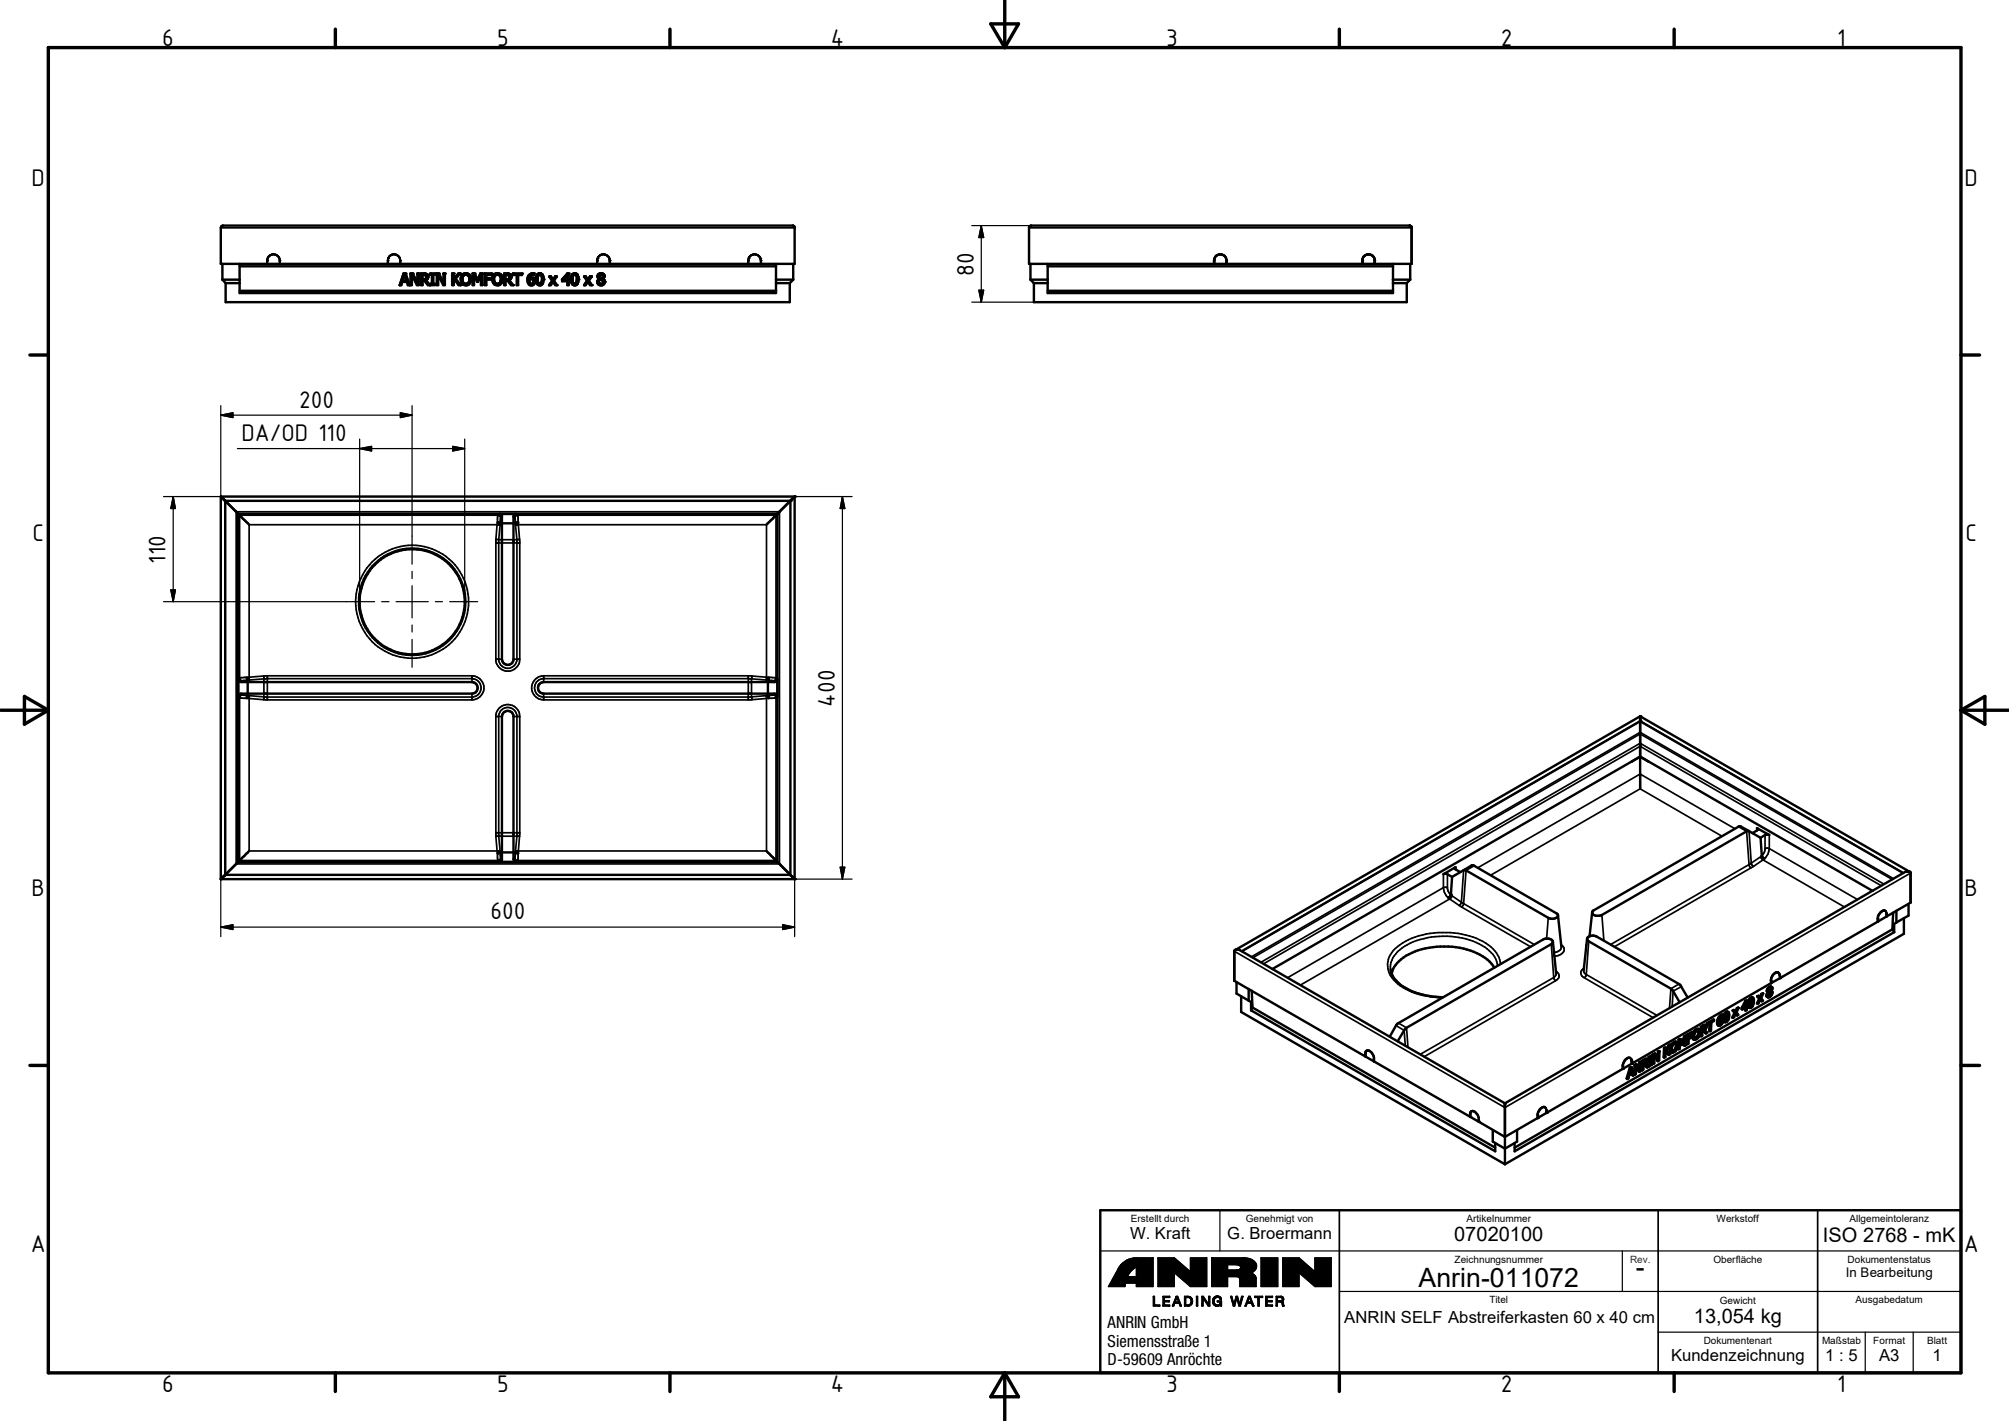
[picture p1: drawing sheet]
<svg xmlns="http://www.w3.org/2000/svg" width="420mm" height="297mm" viewBox="0 0 420 297" stroke-linecap="round" stroke-linejoin="round" font-family="sans-serif">
<defs><g id="words">
<g font-size="5.6">
<text x="296.7" y="269">Anrin-011072</text>
<text x="342.1" y="266.7">-</text>
</g>
<g font-size="5.4">
<text x="33.9" y="9.6">6</text>
<text x="104" y="9.6">5</text>
<text x="173.7" y="9.6">4</text>
<text x="243.9" y="9.6">3</text>
<text x="313.9" y="9.6">2</text>
<text x="384.2" y="9.6">1</text>
<text x="6.6" y="38.9">D</text>
<text x="410.9" y="38.9">D</text>
<text x="203.7" y="57.7" transform="rotate(-90 203.7 57.7)">80</text>
<text x="62.6" y="85.2">200</text>
<text x="50.5" y="92.2">DA/OD 110</text>
<text x="6.8" y="113.1">C</text>
<text x="411" y="113.1">C</text>
<text x="34.6" y="117.8" transform="rotate(-90 34.6 117.8)">110</text>
<text x="174.6" y="147.7" transform="rotate(-90 174.6 147.7)">400</text>
<text x="6.6" y="187.4">B</text>
<text x="410.9" y="187.4">B</text>
<text x="102.6" y="192.2">600</text>
<text x="6.4" y="261.6">A</text>
<text x="410.7" y="261.6">A</text>
<text x="33.9" y="290.9">6</text>
<text x="104" y="290.9">5</text>
<text x="173.7" y="290.9">4</text>
<text x="243.9" y="290.9">3</text>
<text x="313.9" y="290.9">2</text>
<text x="384.2" y="290.9">1</text>
</g>
<g font-size="4.2">
<text x="304.2" y="259.5">07020100</text>
<text x="381.2" y="259.5">ISO 2768 - mK</text>
<text x="354.3" y="276.5">13,054 kg</text>
</g>
<g font-size="3.5">
<text x="236.3" y="259">W. Kraft</text>
<text x="256.7" y="259">G. Broermann</text>
<text x="231.6" y="277.5">ANRIN GmbH</text>
<text x="231.6" y="281.5">Siemensstraße 1</text>
<text x="281.1" y="276.5">ANRIN SELF Abstreiferkasten 60 x 40 cm</text>
<text x="231.6" y="285.4">D-59609 Anröchte</text>
<text x="349.5" y="284.5">Kundenzeichnung</text>
<text x="381.7" y="284.5">1 : 5</text>
<text x="393" y="284.5">A3</text>
<text x="404.1" y="284.5">1</text>
</g>
<text font-size="2.8" x="386" y="267">In Bearbeitung</text>
<g font-size="2.1">
<text x="236.5" y="255.5">Erstellt durch</text>
<text x="260.6" y="255.5">Genehmigt von</text>
<text x="306.7" y="255.5">Artikelnummer</text>
<text x="359" y="255.5">Werkstoff</text>
<text x="386.8" y="255.5">Allgemeintoleranz</text>
<text x="304.2" y="264">Zeichnungsnummer</text>
<text x="386.4" y="264">Dokumentenstatus</text>
<text x="358.3" y="264">Oberfläche</text>
<text x="311.5" y="272.5">Titel</text>
<text x="359.7" y="272.5">Gewicht</text>
<text x="388.1" y="272.5">Ausgabedatum</text>
<text x="356.3" y="281">Dokumentenart</text>
<text x="381.1" y="281">Maßstab</text>
<text x="391.8" y="281">Format</text>
<text x="403" y="281">Blatt</text>
</g>
<text font-size="2.1" fill="#262659" x="340.9" y="264">Rev.</text>
</g></defs>
<g fill="#000">
<circle cx="55.9" cy="54.5" r=".18"/>
<circle cx="58.5" cy="54.5" r=".18"/>
<circle cx="81.1" cy="55.2" r=".25"/>
<circle cx="81.1" cy="54.5" r=".18"/>
<circle cx="81.2" cy="54" r=".18"/>
<circle cx="83.6" cy="59.6" r=".25"/>
<circle cx="83.7" cy="54.5" r=".18"/>
<circle cx="84.4" cy="57.2" r=".25"/>
<circle cx="84.8" cy="57.2" r=".25"/>
<circle cx="85.6" cy="59.6" r=".25"/>
<circle cx="85.8" cy="57.2" r=".25"/>
<circle cx="86.3" cy="57.2" r=".25"/>
<circle cx="87.3" cy="57.2" r=".25"/>
<circle cx="87.6" cy="57.2" r=".25"/>
<circle cx="88" cy="57.2" r=".25"/>
<circle cx="88.7" cy="58.4" r=".18"/>
<circle cx="88.7" cy="57.2" r=".18"/>
<circle cx="89.1" cy="58.3" r=".25"/>
<circle cx="89.3" cy="57.3" r=".18"/>
<circle cx="89.9" cy="59.6" r=".25"/>
<circle cx="90" cy="59.4" r=".25"/>
<circle cx="90" cy="57.2" r=".25"/>
<circle cx="91" cy="59.4" r=".25"/>
<circle cx="91" cy="57.2" r=".25"/>
<circle cx="91.3" cy="57.2" r=".25"/>
<circle cx="91.8" cy="57.2" r=".25"/>
<circle cx="92.7" cy="57.2" r=".25"/>
<circle cx="93" cy="57.2" r=".25"/>
<circle cx="94.6" cy="57.2" r=".25"/>
<circle cx="94.9" cy="57.2" r=".25"/>
<circle cx="95.9" cy="57.2" r=".25"/>
<circle cx="96.3" cy="57.2" r=".25"/>
<circle cx="96.3" cy="59.6" r=".25"/>
<circle cx="96.4" cy="58.4" r=".25"/>
<circle cx="97.4" cy="59.4" r=".18"/>
<circle cx="97.4" cy="57.1" r=".18"/>
<circle cx="98.5" cy="58.4" r=".25"/>
<circle cx="98.8" cy="57.2" r=".25"/>
<circle cx="99.3" cy="57.2" r=".25"/>
<circle cx="99.9" cy="58.5" r=".25"/>
<circle cx="100.4" cy="57.2" r=".25"/>
<circle cx="100.9" cy="57.2" r=".25"/>
<circle cx="101.4" cy="57.2" r=".25"/>
<circle cx="102.8" cy="58.2" r=".25"/>
<circle cx="102.8" cy="57.2" r=".25"/>
<circle cx="103" cy="58.4" r=".25"/>
<circle cx="104" cy="59.4" r=".18"/>
<circle cx="104" cy="57.1" r=".18"/>
<circle cx="105.1" cy="58.4" r=".25"/>
<circle cx="105.4" cy="57.2" r=".25"/>
<circle cx="106" cy="58.4" r=".18"/>
<circle cx="106.1" cy="57.2" r=".18"/>
<circle cx="106.5" cy="58.3" r=".25"/>
<circle cx="106.7" cy="57.3" r=".18"/>
<circle cx="107.3" cy="57.2" r=".25"/>
<circle cx="107.3" cy="59.6" r=".25"/>
<circle cx="109.2" cy="57.2" r=".25"/>
<circle cx="110.4" cy="58.5" r=".25"/>
<circle cx="110.6" cy="57.5" r=".18"/>
<circle cx="111.2" cy="58.1" r=".18"/>
<circle cx="111.2" cy="59.4" r=".18"/>
<circle cx="111.4" cy="57.1" r=".18"/>
<circle cx="111.7" cy="58.2" r=".18"/>
<circle cx="111.7" cy="57.2" r=".25"/>
<circle cx="112.2" cy="58.4" r=".25"/>
<circle cx="112.9" cy="57.1" r=".18"/>
<circle cx="113.7" cy="58.4" r=".25"/>
<circle cx="114.8" cy="59.6" r=".25"/>
<circle cx="115.6" cy="58.5" r=".25"/>
<circle cx="116.4" cy="59.6" r=".25"/>
<circle cx="118.6" cy="57.2" r=".25"/>
<circle cx="118.9" cy="57.2" r=".25"/>
<circle cx="119.5" cy="58.4" r=".25"/>
<circle cx="120.2" cy="57.1" r=".18"/>
<circle cx="121" cy="58.4" r=".25"/>
<circle cx="122.2" cy="59.6" r=".25"/>
<circle cx="123" cy="58.5" r=".25"/>
<circle cx="123.8" cy="59.6" r=".25"/>
<circle cx="124.9" cy="54.5" r=".18"/>
<circle cx="124.9" cy="55.2" r=".25"/>
<circle cx="124.9" cy="58.9" r=".25"/>
<circle cx="125" cy="54" r=".18"/>
<circle cx="125" cy="57.8" r=".25"/>
<circle cx="125.3" cy="58.3" r=".25"/>
<circle cx="125.5" cy="58.1" r=".18"/>
<circle cx="125.7" cy="57.1" r=".18"/>
<circle cx="125.7" cy="59.4" r=".18"/>
<circle cx="126.1" cy="58.3" r=".25"/>
<circle cx="126.5" cy="58.9" r=".25"/>
<circle cx="127.4" cy="54" r=".18"/>
<circle cx="127.5" cy="54.5" r=".18"/>
<circle cx="127.5" cy="55.2" r=".25"/>
<circle cx="156.5" cy="55.2" r=".25"/>
<circle cx="156.5" cy="54.5" r=".18"/>
<circle cx="156.6" cy="54" r=".18"/>
<circle cx="159" cy="54" r=".18"/>
<circle cx="159.1" cy="54.5" r=".18"/>
<circle cx="159.2" cy="55.2" r=".25"/>
<circle cx="253.9" cy="54.5" r=".18"/>
<circle cx="256.5" cy="54.5" r=".18"/>
<circle cx="284.9" cy="54.5" r=".18"/>
<circle cx="287.5" cy="54.5" r=".18"/>
<circle cx="104.6" cy="109.4" r=".25"/>
<circle cx="107.8" cy="109.4" r=".25"/>
<circle cx="165.3" cy="104.7" r=".25"/>
<circle cx="166.2" cy="103.8" r=".25"/>
<circle cx="51.8" cy="145.4" r=".25"/>
<circle cx="51.8" cy="142.2" r=".25"/>
<circle cx="55.9" cy="141.9" r=".18"/>
<circle cx="98.7" cy="141.9" r=".18"/>
<circle cx="113.7" cy="141.9" r=".18"/>
<circle cx="156.5" cy="141.9" r=".18"/>
<circle cx="160.6" cy="145.4" r=".25"/>
<circle cx="160.6" cy="142.2" r=".25"/>
<circle cx="343" cy="150.7" r=".25"/>
<circle cx="343" cy="149.7" r=".25"/>
<circle cx="104.3" cy="174.8" r=".18"/>
<circle cx="104.6" cy="178.2" r=".25"/>
<circle cx="107.8" cy="178.2" r=".25"/>
<circle cx="108.1" cy="174.8" r=".18"/>
<circle cx="166.2" cy="183.8" r=".25"/>
<circle cx="303.4" cy="187.1" r=".25"/>
<circle cx="392.7" cy="192" r=".18"/>
<circle cx="394.5" cy="191" r=".18"/>
<circle cx="354.1" cy="217.2" r=".25"/>
<circle cx="360.2" cy="212.4" r=".25"/>
<circle cx="361.2" cy="211.8" r=".25"/>
<circle cx="366.4" cy="208.8" r=".25"/>
<circle cx="369.9" cy="207.5" r=".25"/>
<circle cx="369.9" cy="208.2" r=".25"/>
<circle cx="370.4" cy="205.5" r=".18"/>
<circle cx="370.4" cy="204.9" r=".18"/>
<circle cx="370.4" cy="205" r=".18"/>
<circle cx="370.4" cy="206.5" r=".25"/>
<circle cx="370.4" cy="207.2" r=".25"/>
<circle cx="372.2" cy="203.9" r=".18"/>
<circle cx="372.3" cy="204.5" r=".25"/>
<circle cx="372.3" cy="204.5" r=".18"/>
<circle cx="285.5" cy="220.2" r=".18"/>
<circle cx="307.5" cy="233.5" r=".25"/>
<circle cx="309.3" cy="234.5" r=".25"/>
<circle cx="314.7" cy="230.6" r=".25"/>
<circle cx="321.6" cy="233.7" r=".25"/>
<circle cx="321.6" cy="233.7" r=".18"/>
<circle cx="321.6" cy="233.1" r=".18"/>
<circle cx="323.4" cy="232.1" r=".18"/>
<circle cx="323.5" cy="232.6" r=".18"/>
<circle cx="323.5" cy="232.6" r=".25"/>
<circle cx="339.4" cy="223.4" r=".25"/>
<circle cx="339.4" cy="222.8" r=".18"/>
<circle cx="339.4" cy="223.4" r=".18"/>
<circle cx="341.2" cy="221.4" r=".18"/>
<circle cx="341.3" cy="222.3" r=".25"/>
<circle cx="341.3" cy="222.3" r=".18"/>
<circle cx="341.3" cy="221.8" r=".18"/>
</g>
<g fill="none" stroke="#000" stroke-width=".35">
<path d="M46.2 47.6h120M55.8 54.5h.2M55.8 54.5a1.38 1.38 0 0 1 1.4-1.4 1.38 1.38 0 0 1 1.4 1.4M55.8 54.5v.7l.1-.2M55.9 54.8v.2M56 54v.1M56 54l-.1 1.2M56 54.5l-.1 .2M56.7 53.3l.5-.2 .5 .2M56.7 53.3l-.7 .7M56.9 53.2l-.2 .1M57.5 53.2l.2 .1"/>
<path d="M57.7 53.3l.8 .7M58.4 54.1a1.24 1.24 0 0 0-1.4-.9 1.24 1.24 0 0 0-1 1.3M58.4 54.1l.1 .9M58.5 54.5h.1M58.5 54l-.1 .1M58.5 54v1.2M58.5 55.1l.1 .1M58.6 54.5v.7M81.1 54.5h.1M81.1 54.5a1.35 1.35 0 0 1 1.3-1.4 1.35 1.35 0 0 1 1.4 1.4M81.1 54.5v.7M81.1 54.5v.5"/>
<path d="M81.2 54l-.1 1.1M81.2 54v.1M81.2 54.1l-.1 .4M81.4 53.6l-.2 .4M81.5 53.6l-.3 .5M81.5 53.6a1.3 1.3 0 0 1 2.1 .5M81.9 53.3h1M81.9 53.3l-.5 .3M81.9 53.3l.5-.2 .5 .2M82.9 53.3l.7 .7M83.6 54.1l.1 .9M83.6 54.5h.2"/>
<path d="M83.6 54v.1M83.6 54l.1 1.2M83.8 54.5l-.1 .6M110.8 59.2v.1M112.6 59.1h.1M112.9 59.4h.1M113.3 59.1h.1M119.8 59.1h.1M120.2 59.4h.1M120.6 59.1h.1M124.9 54.5h.1M124.9 54.5v.2"/>
<path d="M125 54l-.1 1.1M125 54v.1M125 54.1l-.1 .4M125.3 53.6a1.24 1.24 0 0 1 2.1 .4M125.3 53.6l-.3 .4M125.3 53.6l-.3 .5M125.3 53.6a1.24 1.24 0 0 1 2.1 .5M125.5 53.3l-.5 .6-.1 1.3M125.7 53.3l.5-.2 .5 .2zM126.9 53.3l.4 .3 .2 .6v1M127.4 54.1l.1 1M127.4 54l.1 .5"/>
<path d="M127.4 54v.1M127.5 54.7v.1M156.5 54.5h.1M156.5 54.5a1.35 1.35 0 0 1 1.3-1.4 1.35 1.35 0 0 1 1.4 1.4M156.5 55.1h.1M156.6 54l-.1 1.2v-.7M156.6 54v.1M156.6 54.1l-.1 .8M157.3 53.3h1M157.3 53.3l-.6 .5-.1 .2M157.3 53.3l.5-.2 .5 .2M157.6 53.3l-.7 .3-.3 .5"/>
<path d="M158.1 53.3l.6 .3 .4 .9M158.3 53.3l.5 .3 .2 .4M159 54v.1M159 54l.1 1.1M159.1 54.5h.1M159.1 54.5v.2M159.1 55.1h.1M159.2 54.5v.7l-.1-.2M215.2 47.6h80M253.9 54.5v.7M254 53.9l-.1 .6M254.1 54l-.2 .5"/>
<path d="M254.6 53.3l-.6 .6M254.8 53.3a1.34 1.34 0 0 1 1.7 1.2M256.1 53.5a1.25 1.25 0 0 0-2 .5M256.2 53.7l.3 .8M256.5 54.5h.1M256.5 54.5v.7M284.9 54.5h.1M285.2 53.7l-.2 .8M285.6 53.3l-.2 .2M285.8 53.3a1.34 1.34 0 0 1 1.7 1.2M287.1 53.5a1.3 1.3 0 0 0-2.2 .7l.1 1M287.2 53.7l.3 .8"/>
<path d="M287.5 54.5v.7M49.4 107h113.6v73.6h-113.6zM103.7 112.7v25.5a2.51 2.51 0 0 0 2.7 2.1 2.51 2.51 0 0 0 2.3-2.5M103.7 112.7l.6 .1v25.3a1.93 1.93 0 0 0 1.9 1.6 1.93 1.93 0 0 0 1.9-1.6v-25.3l.6-.1M103.7 113.5h5M104 109.7h-51.9v32.5M104 109.7h.6M104 109.7l-.3 3M104.1 107.7h-54v34.2l.6 .4M104.1 107.7l-.1 2M104.1 107.7l.4 .1 .2 .5M104.4 107.4l-.3 .3"/>
<path d="M104.6 109.7l-.3 3.1h3.8l-.3-3.1M104.7 108.3l-.1 1.4M105 108l-.3 .3M107.4 108a2.07 2.07 0 0 1 .4 1.7M108 107.4l.3 .3M108.3 107.7l.1 2M108.3 107.7l-.5 .2-.1 .4M108.3 107.7h54v34M108.4 109.7h51.9v32.5M108.4 109.7h-.6M108.4 109.7l.3 3M108.7 112.7v25.1"/>
<path d="M103.7 137.8h1.3M107.4 137.8h1.3M49.8 145.6l.4 .3 4.9 .4M50.4 145l.3 .3M52.1 145.4l-1.6-.1-.4 .4v34.2h54.2l.4-.6M52.1 145.4v32.5l52.5-.1M52.1 142.2l-1.4 .1-.3 .3M52.1 142.2l3.8-.3h42.8a1.93 1.93 0 0 1 1.9 1.9 1.93 1.93 0 0 1-1.9 1.9h-43.1l-3.5-.3M55.1 141.3l-4.7 .3-.6 .4M55.1 141.3v5M55.1 146.3h43.6M55.9 141.3v5"/>
<path d="M98.7 141.3h-43.6M98.7 141.3v1.3M98.7 145v1.3M98.7 141.3a2.52 2.52 0 0 1 2.5 2.5 2.52 2.52 0 0 1-2.5 2.5M103.7 149.8h1.3M107.4 149.8h1.3M108.7 149.8a2.51 2.51 0 0 0-2.3-2.5 2.51 2.51 0 0 0-2.7 2.1v25.4M108.7 149.8v25M113.7 141.3h43.6M113.7 141.3v1.3M113.7 145v1.3M113.7 141.3a2.52 2.52 0 0 0-2.5 2.5 2.52 2.52 0 0 0 2.5 2.5"/>
<path d="M156.5 141.3v5M157.3 141.3l5 .4M157.3 146.3h-43.6M157.3 141.3v5M160.3 145.4l1.6-.1 .3 .2 .1 .3M160.3 142.2l1.4 .1 .3 .3M160.3 142.2l-3.8-.3h-42.8a1.93 1.93 0 0 0-1.9 1.9 1.93 1.93 0 0 0 1.9 1.9h43.1l3.5-.3M160.3 145.4v32.5l-52.5-.1M162 145l-.3 .3M162.3 145.8l-5 .5M162.3 145.8v34.1h-54.2l-.3-.3-.1-.3M162.3 141.7l-.1 .4-.5 .2"/>
<path d="M162.3 141.7l.3 .3M162.6 145.6l-.3 .2M103.7 174.8l.3 3.6a2 2 0 0 0 .4 1.8M103.7 174.8h5M103.7 174.1h5M104.6 177.8l.1 1.5M104.6 177.8l-.3-3v-25.3a1.93 1.93 0 0 1 1.9-1.6 1.93 1.93 0 0 1 1.9 1.6v25.3l-.3 3M104.7 179.3l.3 .3M107.8 177.8v.4a1.5 1.5 0 0 1-.4 1.4M108.7 174.8l-.4 4.9-.3 .5M360.1 174.8l-17.1-9.9-31.3 18.1M362.8 173.2l-19.8-11.4-33.9 19.6"/>
<path d="M363.6 172.8l1.7 1 .5 6.9M365.8 173.7l.5 6.7M367.4 173.1v.5M368.2 179.1l.5 .6M368.2 179.1l-1.9 1.3M368.7 179.7l-2 1.4M368.7 179.7l17.1 9.9M369.1 174.5v3.3l-.3 .8-.6 .5M369.1 177.4h.9M370 177.4l-.1 .6a2.4 2.4 0 0 1-1.1 1.6l-.1 .1M370 174.5v2.9M370 177.4l18.5 10.6"/>
<path d="M301.9 185.5h.8M301.9 185.5a3.2 3.2 0 0 0 1.3 2.4M301.9 182.8v2.7M301.9 185.5l-32.6 18.9M302.7 182.8v3a2.31 2.31 0 0 0 .9 1.4M303.2 187.9l2 1.4M303.2 187.9l-31.2 18M303.6 187.2v.4l-.4 .3M303.6 187.2l2 1.4M304.4 181.3l.1 .5M305.2 189.3l.5 .3M305.6 188.6l-.4 .7"/>
<path d="M305.6 188.6l.5 .3M305.7 189.6l14.4 8.3M306.1 188.9l14.8 8.5M306.1 188.9l-.4 .7M306.1 181.9l-.5 6.7M308.3 181l-1.7 .9-.5 7M323.8 191.9l-.3 4.3M324.4 197.4l.5 6.9M326.5 197.5a1.09 1.09 0 0 1 .6 1 1.09 1.09 0 0 1-.7 1l-1.3 .4M326.5 198a1.6 1.6 0 0 1-1.5 1.1M331.8 197.4l-.1 .8M332.3 196.8l-.5 6.9"/>
<path d="M335 191.3l.4 5.3M365.8 180.7l.2 .5 .2 .2M365.8 180.7l-29 16.7M366.2 181.4l-28.6 16.5M366.3 180.4v.4l.4 .3M366.3 180.4l-.5 .3M366.7 181.1l-.5 .3M392.7 192.1h.1M392.7 191.9v.8v-.6M393.5 185.2l-50.5-29.2-78.7 45.5M393.9 190.3l.4 .1M394 184.8l-51-29.4-79.3 45.8"/>
<path d="M394.2 190.4l.2 .3M394.2 190.4h.1M394.3 190.4l.2 .3M394.4 190.7h.1M394.4 190.7l.1 .3M394.5 190.7l.1 .8M394.5 191h.1M394.5 191v.3M394.6 191v.6l-.1-.3M394.6 191l-.3-.6a1.41 1.41 0 0 0-1.6 1.5v.2M395.8 183.9l-52.8-30.5-81 46.8M396 183.7l-53-30.6-81.3 46.9"/>
<path d="M398 182.5l-55-31.8-83.3 48.1M399.6 182.5l-84.9 49-56.6-32.7M285.9 219.6l-.4 .6M285.9 219.6l-.3 .6M286.1 219.6h-.2M292 214.4l1.7 1 .2 3.2M292.5 213.9l1.7 .9 .3 4.1M313.2 201.9a5.4 5.4 0 0 0-2.7-3.9 17.1 17.1 0 0 0-16.7-.2 5.6 5.6 0 0 0-3 4.3v.5M313.8 201.5a6.5 6.5 0 0 0-4.4-5 17.8 17.8 0 0 0-6.1-1.6 17.7 17.7 0 0 0-9.9 2.2 5.3 5.3 0 0 0-3.1 5.4 6.8 6.8 0 0 0 4.3 4.6 16.7 16.7 0 0 0 7.1 1.5M324.9 204.3l.4 .7M324.9 204.3l-27.9 16.1M325.3 205l-27.5 15.9"/>
<path d="M325.4 203a1.11 1.11 0 0 1 .7 1 1.11 1.11 0 0 1-.8 1M325.4 203.5v.3l-.5 .5M331.2 202.9a.88 .88 0 0 0 .6 .8M331.2 202.4a1.07 1.07 0 0 0-.6 1 1.07 1.07 0 0 0 .7 1M331.3 204.4l14.4 8.3M331.8 203.7l-.5 .7M331.8 203.7l14.7 8.6M349.3 219.3l.1 .1M349.4 219.9l.2 .1M350 219.6l.1 .1M350 217.8l.2 .1M350.5 218.1h.1"/>
<path d="M350.5 218.6l.2 .1M351.1 205.7l-1.6 1-.3 4M351.6 206.2l-1.7 1-.2 3.2M353.9 216.6l.2 .1M354.1 217.2l.1 .1M354.7 216.9l.1 .1M354.7 215.2l.2 .1M355.2 215.9h.1M355.2 215.4h.1M356.1 215.3l.1 .1M356.1 214.4l.2 .1M356.5 214.7l.1 .1"/>
<path d="M356.6 214.2l.1 .1M359.1 213.7l.2 .1M359.4 212.8l.1 .1M359.7 214l.1 .1M359.7 213l.2 .1M359.9 212.1l.2 .2M360 213.4l.1 .1M360.1 212.9l.1 .1M360.4 212.9h.1M360.9 213.3l.2 .1M361 211.5l.1 .1M361.2 213l.1 .1"/>
<path d="M361.2 211.8l.1 .1M361.3 212.3l.1 .1M365.6 209.8l.1 .2M366.1 210.3l.1 .1M366.2 208.6l.1 .1M366.3 210l.2 .1M366.4 208.8l.2 .1M366.4 209.4l.2 .1M369.4 208.1l.2 .1M369.5 207.1l.1 .1M369.9 207.1l.1 .1M370 208.1l.1 .1"/>
<path d="M370 206.3l.2 .1M370.3 206.6l.1 .1M370.3 207.6h.1M371.6 203.2l.3 .1 .2 .3M371.9 203.2l.1 .1M371.9 203.3h.1M372 203.3l.1 .3M372.1 203.6h.1M372.1 203.6v.2M372.1 203.6l.2 .9M372.2 204.4l.1 .1M372.3 203.9l-.2-.6a1.14 1.14 0 0 0-1.6 .9l-.1 1.4"/>
<path d="M372.3 203.9h-.2l.1 .5M372.3 203.9v.6M285.5 220.2h.1M285.5 220.2v.1M285.6 220.2v.7M287.3 221.4v.5M307.5 232.9h.1M307.5 232.9v.1M307.5 232.9v.6M307.7 232.4l-.2 .5M308 232.2l-.5 .3v.4M309.3 234v.5"/>
<path d="M321.6 233v.7v-.5M321.6 233.4v.2M321.6 233.1v.1M322.8 231.4l.5 .1 .2 .6M322.8 231.4l-.4 .2-.6 .6-.2 1M322.8 231.4l.5 .4M323.1 231.4l.2 .2M323.2 231.5l.1 .1M323.3 231.6v.1M323.3 231.8l.1 .3M323.3 231.7v.1M323.3 231.7l.1 .4"/>
<path d="M323.4 232.1h.1M323.4 232.1v.3M323.4 232.1v.5M339.4 222.8v.5M340.6 221.1l-.6 .3a2.29 2.29 0 0 0-.6 2M340.6 221.1l.4 .2M340.6 221.1l.5 .1M340.9 221.1l.1 .1M341 221.3l.1 .2M341 221.2l.1 .1M341.1 221.3l.1 .1M341.1 221.2l.2 .3v.8l-.1-.5"/>
<path d="M341.1 221.5l.1 .3M341.2 221.4l-.1 .1M341.2 221.4l.1 .4h-.1M341.2 222.1l.1 .1M343.8 222.4l.1 .1M343.9 221.5l.1 .1M344.2 221.8l.2 .1M344.3 221.3l.1 .1M280.1 253v34M346.8 253v34M380.1 253v34"/>
<circle cx="86.2" cy="125.8" r="11.2"/>
<circle cx="86.2" cy="125.8" r="11.8"/>
</g>
<g fill="none" stroke="#000" stroke-width=".51">
<path d="M46.3 47.4l.3-.2h119.3l.3 .3v7.7h-120zM46.5 58.5h3.6M46.5 55.2v3.3M46.5 58.5l.7 .7M47.2 59.2v4h118v-4M47.2 59.2h2.9M50.1 55.2v6.1h112.2v-6.1M50.1 55.7h112.2M84.4 57.2h.4l.8 2.4h-.3l-.2-.7h-1l-.2 .7h-.3zM84.6 57.5l.4 1.2h-.8zM85.8 57.2h.5l1 1.9v-1.9h.3v2.4h-.4l-1.1-2.1v2.1h-.3zM88.8 57.2l.3 .1"/>
<path d="M89.1 58.3h-.2M89.1 57.3l-1.1-.1v2.4h.4v-.9h.3l.8 .9h.4l-.8-1.1a.7 .7 0 0 0 .4-1M89.1 57.3h.2M89.2 58.1l-.1-.5-.7-.1v.9l.5-.1M89.2 58.1l-.1 .2M89.3 57.3l.2 .2M89.5 57.5l.1 .2M90 57.2h1v.2h-.4v2h.4v.2h-1v-.2h.3v-2h-.3zM91.3 57.2h.5l.9 1.9v-1.9h.3v2.4h-.3l-1.1-2.1v2.1h-.3zM94.6 57.2h.3v1.1l1-1.1h.4l-1 1.1 1 1.3h-.4l-.9-1.1-.1 1.1h-.3zM96.6 57.7a1.22 1.22 0 0 0 0 1.5 1.22 1.22 0 0 0 1.5 .3 1.63 1.63 0 0 0 .2-1.8M96.7 57.5l-.1 .2"/>
<path d="M96.7 57.4v.1M96.7 57.4l-.1 .3M96.8 59l.2 .2M96.8 57.3l-.1 .2M96.8 57.3l-.1 .1M97 57.2h.9M97 57.2l-.2 .1M97 59.2l.3 .2 .6-.2M97.9 57.2l.2 .1M98.1 59l-.2 .2M98.1 57.3l.2 .4M98.1 57.3l.1 .1"/>
<path d="M98.2 58.6a.84 .84 0 0 0-.2-.9 .84 .84 0 0 0-.9-.2 1.28 1.28 0 0 0-.3 1.5M98.2 58.6l-.1 .4M98.2 57.4v.1M98.2 57.4l.1 .3M98.8 57.2h.5l.6 1.3 .5-1.3h.5v2.4h-.3v-2.1l-.6 1.4h-.2l-.7-1.4v2.1h-.3zM101.4 57.2h1.4v.3h-1.1v.7h1.1v.3h-1.1v1.1h-.3zM103.3 57.4a1.25 1.25 0 0 0-.3 1.6 1.25 1.25 0 0 0 1.5 .6 1.39 1.39 0 0 0 .4-1.9M103.3 57.4v.1M103.4 59a.7 .7 0 0 0 1.1 .2M103.4 59a.9 .9 0 0 1 0-1.1 .9 .9 0 0 1 1.1-.3l.2 .4v1M103.4 59l.2 .2M103.4 57.3l-.2 .4"/>
<path d="M103.4 57.3l-.1 .1M103.6 57.2l.7-.1 .4 .2M103.6 57.2l-.2 .1M103.6 57.2h.9M104.7 59l-.2 .2M104.7 57.3l.2 .4M104.7 57.3l.1 .1M104.8 57.4v.1M104.8 57.4l.1 .3M106.2 57.2l.3 .1M106.3 57.5h-.6v.9l.6-.1M106.3 57.5h.1"/>
<path d="M106.4 57.5a.42 .42 0 0 1 .2 .5 .42 .42 0 0 1-.3 .3M106.5 57.3l-1.1-.1v2.4h.3v-.9h.4l.8 .9h.4l-.8-1.1a.67 .67 0 0 0 .5-.7M106.5 57.3h.2M106.6 57.9l-.1 .3-.2 .1M106.7 57.3l.2 .2M106.9 57.5v.2M106.9 57.5l.1 .4M107.3 57.2h1.9v.3h-.8v2.1h-.3v-2.1h-.8zM110.4 58.3v.5a.78 .78 0 0 0 .7 .9 .78 .78 0 0 0 .8-.9M110.5 57.7l-.1 .6M110.7 59l.1 .3 .4 .1M110.7 59l.1 .2"/>
<path d="M110.8 58.2h-.1M110.8 59.2l.1 .1M111 58.1l-.2 .1M111.2 59.4h.1M111.4 59.3l-.4 .1M111.4 57.1l.3 .1M111.4 57.1l-.5 .2-.4 .4M111.4 58.1l-.6 .1M111.4 58.1l.3 .1M111.5 59.1l-.1 .2M111.6 59v-.3a.53 .53 0 0 0-.9-.2v.5M111.6 59l-.2 .3"/>
<path d="M111.6 59l-.1 .1M111.7 58.2l.2 .6M111.7 57.2v.3a.69 .69 0 0 0-.7 .1 .69 .69 0 0 0-.3 .7l.1-.1M111.9 58.6v.2M111.9 58.8h.1M112.2 57.8v1.2a.76 .76 0 0 0 .9 .7 .76 .76 0 0 0 .6-1v-.3M112.3 57.4l-.1 .4M112.5 58.8l.1-1.2a.49 .49 0 0 1 .6 0 .49 .49 0 0 1 .2 .6l-.1 .8M112.5 58.8l.1 .4M112.6 57.2a.66 .66 0 0 1 1 .5M112.6 57.2l-.3 .2M112.6 57.2h.6"/>
<path d="M112.6 59.2l.5 .2M112.8 59.4h.3M113.2 59.2l-.1 .2M113.3 59.1l-.1 .1M113.3 59l-.1 .2M113.6 57.7v.2M113.6 57.7l.1 .7M113.7 58.1v.3M114.9 57.8l.6 .9-.7 .9h.4l.4-.7 .5 .7h.3l-.5-.9 .5-.9M114.9 57.8h.3M115.2 57.8h-.3M115.2 57.8h.1"/>
<path d="M115.2 57.8l.4 .7M116.1 57.8h.3M116.1 57.8l-.5 .7M116.1 57.8h.1M117.8 58.5h.8M118.6 57.6v.9h-.8zM118.6 57.2h.3v1.3h.3M118.6 57.2l-1.1 1.2v.4h1.1v.8h.3v-.8h.3v-.3h-.3M118.6 57.2l-1.1 1.3M119.5 57.8v.9a.78 .78 0 0 0 .7 1 .78 .78 0 0 0 .8-1v-.6M119.6 57.4l-.1 .4M119.8 59l.1 .2"/>
<path d="M119.9 57.2h.7M119.9 57.2l-.3 .2M119.9 59.2l.2 .2M120.1 59.4h.2M120.5 59.2l-.2 .2M120.6 59.1l-.1 .1M120.6 57.2l.3 .5M120.6 58.8v-.8a.43 .43 0 0 0-.3-.6 .43 .43 0 0 0-.5 .4v1.2M120.6 58.8l-.1 .4M120.6 58.8v.2M120.9 57.7v.2M120.9 57.7l.1 .4"/>
<path d="M122.2 57.8l.6 .9-.6 .9h.3l.5-.7 .4 .7h.4l-.7-.9 .7-.9M122.2 57.8h.3M122.5 57.8h-.3M122.5 57.8h.1M122.5 57.8l.5 .7M123.4 57.8h.4M123.4 57.8l-.4 .7M123.4 57.8h.1M125 58.6l-.1 .3M125.2 57.3l-.2 .7 .3 .3-.3 .3M125.2 57.3l-.2 .2M125.3 57.8l.1 .2"/>
<path d="M125.3 57.3h-.1M125.3 57.2a.73 .73 0 0 1 1.1 .5M125.4 58l-.1-.4 .6-.2 .2 .4-.1 .4M125.4 58l.3 .2M125.4 59.4h.6M125.4 59.4h.4M125.4 57.2l-.1 .1M125.7 58.2l.2 .1M125.7 58.2h.2M125.9 58.2v.1M126 59.4h-.1M126 58.2l-.1 .1"/>
<path d="M126 58.1l-.1 .1M126.1 58.3l.3 .4M126.1 59.2a.57 .57 0 0 0-.6-.8l-.2 .4 .1 .6M126.1 59.2l-.1 .2M126.1 58.3l.2 .2M126.1 59.1v.1M126.4 58.5a.79 .79 0 0 1-.5 1.2 .79 .79 0 0 1-1-.8M126.4 57.6v.2M126.4 57.7v.1M126.4 57.8l-.3 .5M162.3 58.5h3.6M162.3 59.2h2.9"/>
<path d="M165.9 55.2v3.3M165.9 58.5l-.7 .7M215.3 47.3l.2-.1h79.4l.3 .3v7.7h-80v-7.7zM215.5 58.5h3.6M215.5 55.2v3.3M215.5 58.5l.7 .7M216.2 59.2v4h78v-4M216.2 59.2h2.9M219.1 55.2v6.1h72.2v-6.1M219.1 55.7h72.2M253.9 55.2a1.37 1.37 0 0 1 1.1-2 1.37 1.37 0 0 1 1.5 1.6v.4M285 55.2a1.76 1.76 0 0 1 .1-1.5 1.39 1.39 0 0 1 1.9-.3 1.39 1.39 0 0 1 .5 1.8"/>
<path d="M291.3 58.5h3.6M291.3 59.2h2.9M294.9 55.2v3.3M294.9 58.5l-.7 .7M50.1 60.8h112.2M219.1 60.8h72.2M46.2 103.8l.9 .9h118.2M49.8 107.4l-2.7-2.7v78.2M49.8 107.4l2.3 2.3M49.8 107.4h112.8M49.8 107.4v72.8l2.3-2.3M104 109.2l.6 .1"/>
<path d="M104.4 107.4h3.6M104.6 109.3h.1M104.6 107.4l.4 .4v30a1.22 1.22 0 0 0 1.1 1.2 1.22 1.22 0 0 0 1.3-1v-30l.1-.3 .3-.3M108.4 109.2l-.6 .2-3.2-.1M162.6 107.4l-2.3 2.3M162.6 107.4v72.8l-2.3-2.3M162.6 107.4h.1M162.7 107.3l-.1 .1M165.3 104.7l-2.6 2.6M165.3 104.7v78.2l.9 .9M166.2 103.8h-120v80h120M166.2 103.8v80"/>
<path d="M166.2 103.8l-.9 .9M49.8 142l.3 .5 .3 .1h48.3a1.21 1.21 0 0 1 1.2 1.2 1.21 1.21 0 0 1-1.2 1.2h-48.3l-.3 .1-.3 .5M51.6 141.6l.2 .6v3.2l-.2 .6M105.3 149a1.23 1.23 0 0 1 2.1 .5v30.1l.2 .4 .4 .2h-3.6l.4-.2 .2-.3v-29.9zM160.6 142.2h.1M160.6 142.2v3.2M160.6 145.4h.1M160.6 145.4l.2 .6M160.8 141.6l-.2 .6M162.6 142l-.3 .5-.3 .1h-48.3a1.21 1.21 0 0 0-1.2 1.2 1.21 1.21 0 0 0 1.2 1.2h48.3l.3 .1 .3 .5M341.3 159.1v.1M343 149.7v15.2"/>
<path d="M343 158.2l-76.9 44.4M343 149.7l-84.7 48.9M343 158.2l48.6 28M343 149.7l56.4 32.5M343 158.2l1.7 1M343 158.2l-1.7 1M344.7 159.1v.1M104.6 178.2l-.6 .2M104.6 178.2h.1M104.6 178.2h3.2l.6 .2M365.8 173.7l2.4 1.4M366.5 174.2l1.1-.7v-.2l-.2-.2 2.6 1.4h-.9l-.9 .6"/>
<path d="M368.2 175.1l.3 3.8 .5 .6M47.1 182.9l-.9 .9M49.8 180.2h112.8l2.7 2.7h-118.2zM303.7 183.3l-.3 3.8-.5 .6M305.4 182.3l-1.2-.7 .2-.3-2.5 1.5 .7-.1 1.1 .6M306.1 181.9h.5l17.2 10a1.49 1.49 0 0 0 2-.5v-.1M306.1 181.9l1.7-1h.4l17.2 10 .4 .4M306.1 181.9l-2.4 1.4M324.8 196.8l.6 6.7M325.8 191.3l.7 6.7M331.9 196.2a1.49 1.49 0 0 1 2.1-.4l17.3 10 1.7 2.7M331.9 196.2l.4 .6 17.3 10 1.7 2.7"/>
<path d="M331.9 196.2l-.7 6.7M333 190.7l-.6 5M333.2 190.4l30.5-17.7h.3l1.8 1-.5 .1-30.3 17.5a1.72 1.72 0 0 1-1.8-.2l-.2-.3zM392.7 192.7h.1M392.7 192.7l-22.3 12.8M394.2 190.4a1.06 1.06 0 0 0-1.2 .7l-.2 .5-.1 .8M394.6 191.6h.1M394.6 191.6l5-2.9-.1-6.4-.3-.1h-.7l-83.8 48.4M394.6 191.6l-1.9 1.1M395.8 194.3l.3 .6M395.8 194.3l-79 45.6M395.9 190.8l-.1 3.5"/>
<path d="M396.1 194.9l-79.3 45.8v-1.8M396.6 190.4v2.4M396.6 192.8l-.5 .3v1.8M398 182.5l-55-31.8-83.3 48.1M398.2 191.9v3.3l-83.5 48.2M399.2 188.9v2.5l-2.6 1.4M258.6 205.3v2.4l3.1 1.8v1.7M259.6 208.3v3.2l55.1 31.9M261.1 206.7v2.5M261.7 211.2l51 29.5v-1.8M261.8 207.1l.1 3.5M261.9 210.6l50.8 29.3"/>
<path d="M261.9 210.6l-.2 .6M290.6 216.7l1.7-2.7 30.4-17.6a1.72 1.72 0 0 1 1.7 0l.4 .4-.4 .6-30.2 17.4-.4 .4-1.5 2.5M290.8 202.6l.1 .3a5.1 5.1 0 0 0 2.5 3.3 13.8 13.8 0 0 0 5.3 2l3.1 .2M312.5 202.3a10 10 0 0 0-7.2-4.2 16.9 16.9 0 0 0-11.8 2.1 5.6 5.6 0 0 0-2.5 3.4M346.7 219.8l.2 .1M346.7 219.8v1.3M346.9 219.9l-.1 1.5-.6-1.1M347.1 219.8l-.1 1.9-.3 .1M347.1 219.8l-.2 .1M347.1 219.8h-.4M348 219.1l-.1 1.9 .2 .1M348 219.1l.2 .1"/>
<path d="M348.2 219.2l-.1 1.9M348.4 219l-.2 .2M348.4 219l-.4 .1M348.9 218.5l.2 .1M348.9 218.5l-.5 1M349.1 218.6l-.8 1.3 .1-.9M349.4 218.5l-.3 .1M349.4 218.5l-.2-.1-.3 .1M349.4 218.5l-.8 1.2 .7 .6-.3 .2M349.5 218.4l-.2 1.3 .3 .3M349.5 218.4l.2 .1M349.7 218.5l-.2 .2a1.42 1.42 0 0 0 .1 1.3"/>
<path d="M349.9 218.4l.4-.3h.3a1.26 1.26 0 0 1-.5 1.6l-.1 .1a.64 .64 0 0 1-.3-1.1zM350.4 218.1a1.21 1.21 0 0 1-.7 1.6M350.7 217.9a1.41 1.41 0 0 1-1.1 2.1M350.7 217.8a.94 .94 0 0 0-1.2 .6M350.7 217.9l-.4-.1-.6 .7M351.1 217.3l-.1 1.9 .1 .1M351.1 217.3l.1 .1M351.2 217.4l-.1 1.9M351.4 217.8l.4 .6M351.5 217.2l-.3 .2M351.5 217.2l-.4 .1M351.8 218.4l.6-1.4-.1 1.6"/>
<path d="M351.8 218.4l-.4-.8-.1 1.6-.2 .1M352.2 216.7h.1M352.2 216.7l-.4 1.1M352.2 217.4v1.1l.1 .1M352.3 216.7l-.4 1.4-.4-.9M352.6 216.6l-.1-.1-.3 .2M352.6 216.6l-.3 .1M352.6 216.6v1.9l-.3 .1M352.8 216.3l.2 .1M352.8 216.3v1.9l.1 .1M353 216.4l-.1 1.9M353.9 216.8l.3 .5"/>
<path d="M353.9 216.8l-.7 .4-.1 .9-.2 .2M353.9 216.6l-.1-.1-.6 .3M353.9 216.6v.2M354 215.8v.2l-.8 .5v.5l.7-.4M354 215.8l-1 .6M354 215.8l-.1-.1-1.1 .6M354.1 217.2l.1 .1M354.2 215.7l.1 .1M354.2 215.7l-.3 .9M354.3 215.8l-.2 .9 .1 .5M354.6 215.6l.4-.2a.76 .76 0 0 1 .3 1.1l-.4 .5h-.5l-.1-.5zM355.1 215.4a1.12 1.12 0 0 1-.7 1.6"/>
<path d="M355.4 215.2a1.56 1.56 0 0 1-.9 2.1h-.3M355.4 215.2l-.7 .1-.4 .5M355.4 215.2a.87 .87 0 0 0-1.2 .5M355.7 214.6l.2 .1M355.7 214.6l.7-.4a.52 .52 0 0 1 .5 .4 .52 .52 0 0 1-.3 .6l-.1 .2 .6 .5-.3 .1M355.7 214.6l-.1 1.9 .2 .1M355.9 214.7l-.1 1.9M356.1 214.8l.5-.2a.77 .77 0 0 1-.5 .9zM356.3 215.6l.5 .4M356.4 215.1h.2M356.5 214.6l-.1 .5-.3 .2M356.7 214.3l-.8 .4"/>
<path d="M356.8 216l-.5-.4-.3 .1v.8l-.2 .1M357 213.9l.1 .3M357 213.9l.2 .1M357.1 214.2l.6-.3-.1 1.7M357.2 214l-.1 .2M357.5 214v1.5l.1 .1M358.5 213.2l-1.3 .8M358.5 213.2l-.2-.1-1.3 .8M358.5 213.2v.2l-.6 .3-.1 1.7-.2 .2M359.3 214.3l.1 .1zM359.6 213.1l-.1 .3a.49 .49 0 0 1 .4-.4 .49 .49 0 0 1 .5 .2l.3 .5M359.9 213.2l.2 .1v.4l-.3 .4h-.2"/>
<path d="M359.9 213.2v.5l-.3 .4M359.9 213.2l-.4 .4 .1 .5M360.2 213l-.3-.1-.3 .2M360.2 212.1h-.1a1.74 1.74 0 0 0-1 1.6l.2 .6M360.2 212.1v.3l-.5 .3-.1 .4M361 211.7l.4-.2a1.53 1.53 0 0 1-.6 2.2 1.58 1.58 0 0 1 .2-2zM361.2 211.8l-.2 .2-.2 .5v.9M361.2 211.8v1.1l-.4 .5M361.2 211.8h.1M361.3 211.9l.1 .9a.47 .47 0 0 1-.6 .6M361.3 211.8v.1M361.5 211.6l-.2-.1a.9 .9 0 0 0-.9 1.1l-.2 1.3a.5 .5 0 0 1-.4 .5 .5 .5 0 0 1-.5-.3 1.89 1.89 0 0 1 .9-2"/>
<path d="M362.4 211.2l.1 .1M362.4 211.2l.3 .5M362.5 211.3l.4 .5M362.7 211.7l-.4 1 .1 .1M362.7 211.7l.2 .1M362.7 211.2l-.2 .1M362.7 211.2h-.3M362.9 211.8l-.5 1M363 212l.3 .3M363.3 210.7l.1 .1M363.3 210.7l-.4 .7M363.3 212.3l-.3-.4-.3 .7-.3 .2"/>
<path d="M363.4 210.8l-.4 .7-.3-.3M363.6 210.7l-.2 .1M363.6 210.7h-.3M363.6 210.7l-.4 .9 .3 .5-.2 .2M364.3 210.7l-.1 .2 .2 .1M364.3 210.7h.1M364.4 211l.7-.4v.6M364.4 210.7v.3M364.9 210.7v.5h.2M365 210.3l.2 .1M365 210.3l-.3 .1M365 209.9v.4"/>
<path d="M365 209.2l.2 .1M365 209.2l-.7 1.5M365 209.2h.4M365.2 209.6v.8l-.6 .3zM365.2 209.3l-.8 1.4M365.4 210.1h.1M365.4 209.2l-.2 .1M365.4 209.2l-.1 1 .2-.1M365.5 210.1v.3h-.2v.7l-.2 .1M366 208.8l.6-.2a1.72 1.72 0 0 1-.5 2.1h-.2l-.2-.3v-.9zM366.1 209l.2-.2 .3 .1v.9l-.2 .5-.4 .1-.1-.6zM366.4 208.8v.7a.72 .72 0 0 1-.4 .9"/>
<path d="M366.6 208.6a.85 .85 0 0 0-1 1v.8l.2 .3M367.5 208.3l.2 .1M367.5 208.3l.4 .4M367.7 208.4l.4 .4M367.9 208.7l-.5 1 .2 .1M367.9 208.7l.2 .1M367.9 208.2l-.2 .2M367.9 208.2l-.4 .1M368.1 208.8l-.5 1M368.1 209l.4 .3M368.4 207.8l.1 .1M368.4 207.8l-.3 .6"/>
<path d="M368.5 209.3l-.3-.3-.4 .7-.2 .1M368.5 207.9l-.3 .7-.3-.4M368.8 207.7l-.3 .2M368.8 207.7l-.4 .1M368.8 207.7l-.5 1 .4 .5-.2 .1M369.7 207.4l.2 .1-.3 .7 .1 .2M369.9 207.6l.5-.2v.6a.31 .31 0 0 1-.3 .2 .31 .31 0 0 1-.3-.2zM369.9 207.1h.2M370 207.2h.1M370.1 206.7l.3-.2v.2l-.2 .5h-.3zM370.1 206.5l.3-.2 .3 .1v.4l-.3 .4h.1a.81 .81 0 0 1-.1 .9 .81 .81 0 0 1-.9 .2v-.6l.2-.3-.1-.3zM370.1 207.1l.2 .1"/>
<path d="M370.3 206.5l-.2 .6M370.3 207.4a.55 .55 0 0 1-.5 .8M370.4 205.5v.1M370.4 205.5l-55.7 32.2-5.4-3.2M370.4 207.1l.2 .1M370.6 206.3a.71 .71 0 0 0-.9 .3 .71 .71 0 0 0 0 .8M370.6 207.3h.1M371.9 203.3a1.52 1.52 0 0 0-1.5 1.5v.5M285.6 220.9l-27.5-15.9v-6.2l.2-.2 .8-.1 55.6 32.1M285.6 220.9l-.1-.9a.64 .64 0 0 1 .6-.4 .64 .64 0 0 1 .6 .3l.4 .4a1.75 1.75 0 0 1 .2 1.6M285.6 220.9l1.7 1M287.3 221.9l20.2 11.6"/>
<path d="M307.5 233.5v-.8a.71 .71 0 0 1 .7-.5 .71 .71 0 0 1 .6 .6 1.91 1.91 0 0 1 .5 1.7M307.5 233.5l1.8 1M312.2 236.2v2.4l2.5 1.5 2.6-1.5v-2.4M314.7 230.6v12.8M323.1 231.4a1.53 1.53 0 0 0-1.5 1.4v.6M340.9 223.2l.1 .1M340.9 223.2l-.7 2.2 .1 .2M340.9 221.1a1.59 1.59 0 0 0-1.5 1.6v.4M341 223.3l-.7 2.3M341.1 223.7l.1 .5M341.1 223.5l.2 .7-.5 .3zM341.2 224.2h.1"/>
<path d="M341.2 224.2l-.3 .1M341.3 223.1l.4 1.6-.2 .1M341.3 223.1l-.3 .2M341.3 223.1l-.4 .1M341.3 224.5l.2 .3M341.5 224.8l-.1-.4-.7 .4-.1 .6-.3 .2M341.8 222.6v1.9l.1 .1M341.8 222.6l.2 .1M342 222.7l-.1 1.9M342.2 223l.6 1.1M342.3 222.5l-.3 .2M342.3 222.5l-.1-.1-.4 .2"/>
<path d="M342.8 224.1l-.6-1.3-.1 1.7-.2 .1M342.8 222l.2 .1M342.8 222v1.4M343 222.1l-.1 1.5-.6-1.1M343.2 222l-.2 .1M343.2 222h-.4M343.2 222l-.1 1.9-.3 .2M343.4 221.7l-.1 1.9 .2 .1M343.4 221.7l.2 .1M343.6 221.8l-.1 1.9M343.6 221.8l.7-.4 .3 .1-.1 .5-.3 .5 .6 .5-.3 .1M343.9 222.7l.6 .4"/>
<path d="M344.1 222.1l.1 .1M344.1 222.1l-.4 .3M344.2 221.7l-.4 .2-.1 .7 .5-.4M344.2 221.7l.2 .3-.2 .2M344.2 221.7l-.1 .4M344.3 221.7l.1 .1M344.5 223.1l-.5-.4-.3 .1v.8l-.2 .1M344.5 221.4l-.3-.1-.8 .4M344.7 222.6l.2 .1M344.7 222.6l.1 .3M344.8 220.9l.1 .3M344.8 220.9l.2 .1"/>
<path d="M344.9 222.7l-.1 .2M344.9 221.2l.2-.1v1.5M345 222.5l.1 .1M345 222.5l-.3 .1M345 221l-.1 .2M345 221.1v1.4M345.1 222.6l-.2 .1M345.3 222.3h.2M345.5 222.3v.2l-.7 .4M345.6 220.6v.3l-.2 .1-.1 1.5 .2-.2M345.6 220.6l-.6 .4M345.6 220.6h-.1l-.7 .3"/>
<path d="M345.7 220.4l-.1 1.9 .2 .1M345.7 220.4l.2 .1M345.9 220.5l-.1 1.9M346.1 220.8l.6 1M346.2 220.3l-.3 .2M346.2 220.3l-.5 .1M346.7 221.8l-.6-1.2-.1 1.6-.2 .2M348.4 220l.6 .5M348.4 220l-.1 .9-.2 .2M230.1 253h180v34h-180z"/>
<circle cx="86.2" cy="125.8" r="11"/>
</g>
<g fill="#000">
<path d="M205.2 47.2l.5 2.5h-1zM204.7 60.7h1l-.5 2.5zM46.2 86.8l2.5-.5v1zM75.2 93.8l2.5-.5v1zM83.7 86.3l2.5 .5-2.5 .5zM94.7 93.3l2.5 .5-2.5 .5zM36.2 103.8l.5 2.5h-1zM176.2 103.8l.5 2.5h-1zM35.7 123.3h1l-.5 2.5zM46.2 193.8l2.5-.5v1zM163.7 193.3l2.5 .5-2.5 .5zM175.7 181.3h1l-.5 2.5z"/>
<path d="M234.1 264.8l2.1 1.4-2.3-1zM233.9 265.2l1.5 3-3.6 .7zM234.1 264.8l2.3 1.1-.2 .3zM234.3 264.5l2.1 1.4-2.3-1.1zM234.3 264.5l2.4 1.1-.3 .3zM234.6 264.2l2.1 1.4-2.4-1.1zM234.6 264.2l.3-.3 1.8 1.7zM234.9 263.9l2 1.4-.2 .3zM234.9 263.9l.4-.2 1.6 1.6zM235.3 263.7l.3-.3 1.3 1.9zM231.8 268.9l3.6-.7-.1 .7zM235.6 263.4l1.7 1.7-.4 .2z"/>
<path d="M235.6 263.4l.4-.1 1.3 1.8zM235.8 266.9h1.8v1.3zM233.9 265.2l1.9 1.7-.4 1.3zM235.8 266.9l1.8 1.3h-2.2zM233.9 265.2l2.1 1.3-.2 .4zM233.9 265.2l2.3 1-.2 .3zM236 263.3l1.6 1.6-.3 .2zM236 263.3l.4-.2 1.2 1.8zM236.4 263.1l1.2 1.8zM236.4 263.1l.4-.1 .8 1.9zM236.8 263l.8 1.9zM236.8 263l.4-.1 .4 2z"/>
<path d="M237.6 266.9l3.6 2-3.6-.7zM241.2 262.9v6l-3.6-2zM237.6 264.9l3.6-2-3.6 4zM237.6 262.9h3.6l-3.6 2zM237.2 262.9h.4v2zM237.6 268.2l3.6 .7h-3.6zM241.2 271h.3v1.8zM241.2 273l.3-.2 1.1 .2zM242.2 268.9l3.4-2.8v2.8zM241.5 272.8h1.1v.2zM243.2 271h1.4l-1.1 .2zM243.2 271l.3 .2v.7z"/>
<path d="M243.5 271.9l-.3 1.1zM243.5 272.1v.7l-.3 .2zM243.2 273l.3-.2 1.1 .2zM243.5 272.8h1.1v.2zM243.5 271.9l1 .2h-1zM243.5 271.9h1v.2zM243.5 271.2l1.1-.2v.2zM245.6 266.1l3.4-.3v3.1zM242.2 262.9h3.4v3.2zM242.2 262.9l3.4 3.2-3.4 2.8zM245.7 272.4l-.2 .6h-.3zM245.8 272.2l.8 .2h-.9z"/>
<path d="M246 271l-.2 1.2-.6 .8zM245.8 272.2l-.6 .8zM245.8 272.2h.7l.1 .2zM246 271h.3l-.1 .2zM246 271l.2 .2-.4 1zM246.3 271l.2 1.2-.3-1zM246.5 272.2l.6 .8zM246.3 271l.8 2-.6-.8zM246.6 272.4l.5 .6h-.3zM248 271.2v1.6l-.3 .2zM247.7 271h.7l-.4 .2zM248.4 272.8v.2z"/>
<path d="M248 272.8h.4v.2zM247.7 273l.3-.2 .4 .2zM248 271.2l.4-.2v.2zM248.4 271l.1 .2zM248.6 271l-.1 .2zM248.4 271h.2l-.1 .2zM248.5 272.8l.1 .2h-.2zM248.7 271l-.2 .2zM248.5 272.8l.2 .2zM248.7 271l-.1 .2zM248.6 272.8l.1 .2zM248.7 271l.2 .1-.2 .1z"/>
<path d="M248.7 272.8l.2 .1zM248.7 272.8l.2 .1-.2 .1zM248.9 271.1l-.2 .1zM248.9 271.1l-.1 .2zM249 265.8l3.4 3.1h-3.4zM249 265.8l3.4-2.9v6zM245.6 262.9l3.4 2.9-3.4 .3zM248.8 272.7l.2 .2zM248.8 271.3l.2-.2zM249 271.1l-.2 .2zM248.8 272.7l.2 .1zM249 271.1l.1 .1-.2 .2z"/>
<path d="M249.1 271.7l.3-.1zM249.3 271.4l-.2 .3zM249 272.5l.1 .3zM248.9 272.6l.2 .2h-.1zM248.9 271.4l.2-.2zM249.1 271.2l-.1 .2zM249.1 271.9h.3l-.3 .2zM249.1 271.9h.3zM249.1 271.8h.3zM249.1 271.7h.3zM249.1 271.7l.3-.1v.1zM249.1 272.1l.3 .1z"/>
<path d="M249.1 272.1h.3zM249.1 272.1l.3-.2v.2zM249 272.5l.2 .2zM249 272.5l.2 .2-.1 .1zM249 271.4l.2-.1zM249.2 271.3l-.2 .2zM249 272.5l.1-.1 .1 .2zM249 272.5l.2 .1zM249 271.5l.2-.1-.1 .2zM249.2 271.4h.1l-.2 .2zM249.1 272.4l.2 .1zM249.1 272.4l.2 .1-.1 .1z"/>
<path d="M249.1 271.6l.2-.2zM249.1 272.2h.3zM249.1 272.2h.3l-.3 .1zM249.1 272.3l.3-.1v.2zM249.1 272.3l.3 .1zM249.1 272.4h.3zM251.6 271.4v1.6h-.2zM251.4 271h.3l-.1 .4zM251.6 271.4l1.2 1.2-.1 .4zM249 262.9h3.4l-3.4 2.9zM251.7 271l1.1 1.6-1.2-1.2zM252.8 272.6l.2 .4h-.3z"/>
<path d="M252.8 271h.2l-.2 1.6zM253.4 262.9h6.8l-3.5 1.5zM253.6 271.7l.3 .1h-.3zM253.6 271.8h.3v.1zM253.6 271.8l.3 .1zM253.6 271.9h.3l-.3 .1zM253.6 272l.3-.1zM253.6 272h.3zM253.6 272.1l.3-.1v.1zM253.6 272.1h.3zM253.6 272.2l.3-.1zM253.6 272.2h.3l-.3 .1z"/>
<path d="M253.6 272.3h.3zM253.6 271.6l.3 .1zM253.6 271.7h.3zM253.6 272.4l.3-.1-.2 .2zM253.7 272.5l.2-.2zM253.7 272.5l.2-.1zM253.7 272.6l.2-.2 .1 .1zM253.7 271.5l.1-.1 .2 .2zM253.7 271.5l.3 .1zM253.6 271.6h.4zM253.8 271.3l.2 .2-.2-.1zM253.8 271.4l.2 .2z"/>
<path d="M253.7 272.6l.3-.1-.2 .2zM253.8 272.7l.3-.2zM253.9 271.2l.2 .2zM253.8 271.3l.2 .2zM254.1 272.5l-.2 .3zM253.9 272.8l.2-.2zM254.1 272.6l-.2 .2zM253.9 271.1l.3 .3zM253.9 271.2v-.1l.3 .3zM253.9 271.2l.3 .2h-.1zM253.9 272.8l.3-.1-.2 .2zM254.2 272.7l-.1 .2z"/>
<path d="M254 271.1l.2 .2zM254 271.1l.2 .3zM254.2 272.8v.2zM254.1 271.1l.2 .2zM254.2 271l.1 .2zM254.2 271l.1 .3zM254.3 272.8l-.1 .2zM254.3 272.8v.2zM254.3 270.9l.2 .3h-.2zM254.3 270.9h.2v.3zM254.4 272.8v.2zM254.5 272.8l-.1 .2z"/>
<path d="M254.5 272.8v.2zM254.5 270.9v.3zM254.5 272.8l.1 .2h-.1zM254.5 272.8l.1 .2zM254.5 270.9l.1 .3zM254.6 272.8v.2zM254.6 272.8l.1 .2zM254.6 270.9l.1 .3h-.1zM254.6 270.9l.1 .3zM254.7 272.8l.1 .2h-.1zM254.7 272.8l.1 .2zM254.7 270.9l.1 .3z"/>
<path d="M254.7 270.9h.1v.3zM254.8 272.8v.2zM254.8 272.8l.2 .2h-.2zM254.8 272.8l.2 .2zM254.8 270.9v.3zM254.9 272.8l.1 .1zM254.9 271l-.1 .2zM255 272.8v.1zM255 272.7l.1 .2zM255 272.7l.2 .1-.1 .1zM255 272.7l.2 .1zM255 271l-.2 .2z"/>
<path d="M255 271l-.1 .2zM255 272.6l.2 .2zM255.1 272.5l.1 .3-.2-.2zM254.9 271.2l.2-.1zM255.1 271.1l-.1 .2zM255.1 272.5l.1 .3zM255.2 272.4v.4zM255 271.3l.2-.2-.2 .3zM255.2 271.1l-.2 .3zM255.2 272.4l.3 .6-.3-.2zM255.2 272.3l.3 .7zM255.5 271.9v1.1l-.3-.7z"/>
<path d="M255.5 271.9l-.3 .4zM255.2 272.2l.3-.3zM254.6 271.9h.9l-.3 .3zM254.6 271.9l.6 .3h-.6zM255.2 272.8l.3 .2h-.2zM255.2 271.1l.1 .1-.3 .2zM255 271.4l.3-.2zM255.1 271.4l.2-.1zM255.1 271.5l.2-.2zM255.1 271.5l.2-.1zM255.3 271.4h.1l-.2 .1zM255.2 271.5l.2-.1z"/>
<path d="M255.2 271.5h.2zM255.2 271.6l.2-.1zM253.4 262.9l3.3 1.5v1.1zM253.4 262.9l3.3 2.6-3.3 3.4zM256.7 265.5v1.4l-3.3 2zM253.4 268.9l3.3-2v2zM256.7 265.5h1.9l-1.9 1.4zM257.4 271h.2l.5 1.7zM257.4 271l.7 1.7-.2 .3zM258.1 272.7l.1 .3h-.3zM258.5 271l.1 .3-.5 1.4zM258.8 271l.5 1.7-.7-1.4z"/>
<path d="M258.5 271h.3l-.2 .3zM258.6 271.3l-.4 1.7-.1-.3zM260.2 262.9l-1.3 1.5h-.2zM258.6 265.5h.1v1.4zM256.7 266.9l1.9-1.4 .1 1.4zM258.9 265.5l.1-.1-.1 1.5zM258.7 265.5h.2v1.4zM258.7 265.5l.2 1.4h-.2zM259 265.4h.2l-.3 1.5zM259 265.4l-.1 1.5zM259.2 265.4l-.2 1.6zM258.6 271.3l.7 1.4-.2 .3z"/>
<path d="M260.2 262.9l-.9 1.7-.1-.1zM259.2 265.4l.1-.1-.3 1.7zM259.2 267.2l2.2-1-2.1 1.1zM259.3 265.3l-.2 1.7zM259.3 265.3l2.1 .9-2.3 .8zM259.3 272.7l.1 .3h-.3zM259.5 265.1l1.9 1.1zM259.7 271h.3l-.7 1.7zM260 271l-.6 2-.1-.3zM256.7 264.4l3.5-1.5-1.6 1.5zM258.6 264.4l1.6-1.5-1.5 1.5zM260.2 262.9l-1.2 1.6-.1-.1z"/>
<path d="M260.2 262.9l-1 1.6h-.2zM260.2 262.9l-.8 1.8-.1-.1zM260.2 262.9h.3l-1.1 1.8zM260.5 262.9l-1.1 1.8zM260.5 262.9l.4 .1-1.5 1.7zM260.8 272.4l-.2 .6h-.2zM260.9 272.2l.8 .2h-.9zM260.9 263l.3 .1-1.8 1.6zM261.1 271l-.2 1.2-.5 .8zM260.9 272.2l-.5 .8zM260.9 272.2h.8v.2zM259.4 264.7l1.8-1.6z"/>
<path d="M259.5 264.8l1.7-1.7 .4 .1zM261.1 271h.3l-.1 .2zM261.1 271l.2 .2-.4 1zM259.5 264.9l1.9 1.3zM259.5 265l1.9 1.2zM259.4 265.2l2 1zM259.3 265.3l.1-.1 2 1zM259.1 267l2.3-.8-2.2 .9zM259.2 267.1l2.2-.9zM261.4 266.2l1.3 .9zM261.4 266.2l1.3 .8zM261.4 266.2l1.1 .5z"/>
<path d="M261.4 266.2l.9 .3zM259.3 267.3l2.1-1.1-2.1 1.3zM259.5 264.8l2.1-1.6 .3 .1zM261.7 266.2l.6 .3zM261.4 271l.3 1.2-.4-1zM261.7 272.2l.5 .8zM261.4 271l.8 2-.5-.8zM261.7 272.4l.5 .6h-.3zM259.5 264.9l2.3 1.2-.4 .1zM259.5 264.8l2.4-1.5zM259.5 264.9l2.4-1.6 .1 .1zM259.5 264.9l2.4 1.1-.1 .1z"/>
<path d="M261.9 266.2l.4 .3zM259.5 264.9l2.5-1.5 .2 .1zM259.5 264.9l2.6 1zM259.5 264.9l2.6 1-.2 .1zM259.5 264.9l2.7-1.4 .1 .2zM259.5 264.9l2.7 .9-.1 .1zM259.5 264.9l2.8-1.2 .1 .1zM259.5 264.9l2.8 .7-.1 .2zM259.5 264.9l2.9-1.1 .1 .1zM261.4 266.2l1 .4zM262.4 271h1.7l-.8 .2zM262.4 271l.7 .2h-.7z"/>
<path d="M259.5 264.9l3 .6-.2 .1zM259.5 264.9l3-1 .1 .1zM259.5 264.9l3.1 .5-.1 .1zM261.4 266.2l1.2 .6zM259.5 264.9l3.1-.9 .1 .2zM259.5 264.9l3.2 .3-.1 .2zM259.5 264.9l3.2-.7 .1 .2zM261.4 266.2l1.3 1.1zM259.3 267.5l2.1-1.3 1.3 1.1zM259.3 267.5l3.4-.2v1.6zM259.3 267.5l3.4 1.4h-3.4zM261.4 266.2l1.3 1z"/>
<path d="M259.5 264.9l3.3-.5v.1zM263.1 271.2l.2 1.8h-.2zM263.1 271.2h.2v1.8zM262.4 271l.9 .2zM263.7 262.9l3.5 6h-3.5zM263.7 262.9h3.5v6zM263.3 271.2l.8-.2v.2zM265 272.1v.7l-.3 .2zM265 271.9l-.3 1.1zM264.7 271l.3 .2v.7zM264.7 271h1.4l-1.1 .2zM265 271.9l1.1 .2h-1.1z"/>
<path d="M265 271.9h1.1v.2zM264.7 273l.3-.2 1.1 .2zM265 272.8h1.1v.2zM265 271.2l1.1-.2v.2zM266.9 271h1l-.7 .2zM266.9 271l.3 .2v.7zM267.2 271.9l-.3 1.1zM267.2 272.2v.8h-.3zM267.2 271.9h.5l-.5 .3zM267.2 271.2l.7-.2v.2zM267.9 271v.2zM267.9 271.9v.3z"/>
<path d="M267.8 271.9l.1 .3zM267.7 271.9l.2 .3zM267.2 272.2l.5-.3 .2 .3zM268 271l-.1 .2zM268 271.9l-.1 .3zM268 271.9l.1 .1-.1 .2zM268 271v.2zM268.1 271l-.1 .2zM268 271.9l.1 .1zM268 272.2l.1-.2zM268.1 272l-.1 .2zM268.1 271.9l.1 .1z"/>
<path d="M268.1 271.9v.1zM268.2 272l-.1 .2zM268 271.2l.2-.1zM268.2 271.1l-.1 .2zM268.3 271.1l-.2 .2zM268.1 271.8l.2 .2zM268.3 272.1l-.2 .2zM268.3 273l.2-.1zM268.3 262.9l3.4 3.2-3.4 2.8zM268.2 271.8l.1 .2zM268.1 271.3l.2-.2zM268.2 271.7l.1 .2z"/>
<path d="M268.2 271.8l.1 .1zM268.1 272.3l.2-.1zM268.1 272.3l.3-.1zM268.1 271.3l.3-.1zM268.2 271.4l.2-.1zM268.2 271.7l.2 .1zM268.1 272.4l.3-.1zM268.2 271.4h.2zM268.2 271.5l.3-.1zM268.1 272.4h.3l-.2 .1zM268.2 272.5l.2-.1zM268.2 272.5h.2z"/>
<path d="M268.2 272.5h.2l-.2 .1zM268.2 272.6l.2-.1v.1zM268.2 272.6h.2zM268.2 272.7l.2-.1zM268.2 272.7h.2l-.2 .1zM268.2 272.8h.3zM268.2 271.5h.3zM268.2 271.5l.3 .1zM268.2 271.6l.3 .1zM268.2 271.7h.3zM268.2 272.9h.3zM268.3 273h.3z"/>
<path d="M271.7 262.9l3.3 2.9-3.3 .3zM268.3 262.9h3.4v3.2zM268.3 268.9l3.4-2.8v2.8zM275 262.9h3.4l-3.4 2.9zM271.7 266.1l3.3-.3v3.1zM275 265.8l3.4-2.9v6zM275 265.8l3.4 3.1h-3.4z"/>
</g>
<g fill="none" stroke="#000" stroke-width=".21">
<path d="M231.8 268.9l3.6-.7-.1 .7zM233.9 265.2l2.1 1.3-.2 .4zM233.9 265.2l1.9 1.7-.4 1.3zM233.9 265.2l2.3 1-.2 .3zM233.9 265.2l1.5 3-3.6 .7zM234.1 264.8l2.1 1.4-2.3-1zM234.1 264.8l2.3 1.1-.2 .3zM234.3 264.5l2.1 1.4-2.3-1.1zM234.3 264.5l2.4 1.1-.3 .3zM234.6 264.2l2.1 1.4-2.4-1.1zM234.6 264.2l.3-.3 1.8 1.7zM234.9 263.9l2 1.4-.2 .3z"/>
<path d="M234.9 263.9l.4-.2 1.6 1.6zM235.3 263.7l.3-.3 1.3 1.9zM235.6 263.4l1.7 1.7-.4 .2zM235.6 263.4l.4-.1 1.3 1.8zM235.8 266.9h1.8v1.3zM235.8 266.9l1.8 1.3h-2.2zM236 263.3l1.6 1.6-.3 .2zM236 263.3l.4-.2 1.2 1.8zM236.4 263.1l1.2 1.8zM236.4 263.1l.4-.1 .8 1.9zM236.8 263l.8 1.9zM236.8 263l.4-.1 .4 2z"/>
<path d="M237.2 262.9h.4v2zM237.6 262.9h3.6l-3.6 2zM237.6 266.9l3.6 2-3.6-.7zM237.6 264.9l3.6-2-3.6 4zM237.6 268.2l3.6 .7h-3.6zM241.2 262.9v6l-3.6-2zM241.2 271h.3v1.8zM241.2 271l.3 1.8-.3 .2zM241.2 273l.3-.2 1.1 .2zM241.5 272.8h1.1v.2zM242.2 262.9h3.4v3.2zM242.2 262.9l3.4 3.2-3.4 2.8z"/>
<path d="M242.2 268.9l3.4-2.8v2.8zM243.2 271h1.4l-1.1 .2zM243.2 271l.3 .2v.7zM243.2 271l.3 .9-.3 1.1zM243.2 273l.3-.2 1.1 .2zM243.5 271.2l1.1-.2v.2zM243.5 271.9l-.3 1.1zM243.5 272.1v.7l-.3 .2zM243.5 272.8h1.1v.2zM243.5 271.9l1 .2h-1zM243.5 271.9h1v.2zM245.6 266.1l3.4-.3v3.1z"/>
<path d="M245.6 262.9l3.4 2.9-3.4 .3zM245.7 272.4l-.2 .6h-.3zM245.8 272.2l-.6 .8zM245.8 272.2h.7l.1 .2zM245.8 272.2l.8 .2h-.9zM246 271h.3l-.1 .2zM246 271l.2 .2-.4 1zM246 271l-.2 1.2-.6 .8zM246.3 271l.2 1.2-.3-1zM246.3 271l.8 2-.6-.8zM246.5 272.2l.6 .8zM246.6 272.4l.5 .6h-.3z"/>
<path d="M247.7 273l.3-.2 .4 .2zM247.7 271l.3 .2-.3 1.8zM247.7 271h.7l-.4 .2zM248 272.8h.4v.2zM248 271.2v1.6l-.3 .2zM248 271.2l.4-.2v.2zM248.4 272.8v.2zM248.4 271l.1 .2zM248.4 271h.2l-.1 .2zM248.5 272.8l.2 .2zM248.5 272.8l.1 .2h-.2zM248.6 271l-.1 .2z"/>
<path d="M248.6 272.8l.1 .2zM248.7 271l-.2 .2zM248.7 271l-.1 .2zM248.7 272.8l.2 .1zM248.7 272.8l.2 .1-.2 .1zM248.7 271l.2 .1-.2 .1zM248.8 272.7l.2 .2zM248.8 271.3l.2-.2zM248.8 272.7l.2 .1zM248.9 271.1l-.2 .1zM248.9 271.1l-.1 .2zM248.9 272.6l.2 .2h-.1z"/>
<path d="M248.9 271.4l.2-.2zM249 265.8l3.4 3.1h-3.4zM249 265.8l3.4-2.9v6zM249 262.9h3.4l-3.4 2.9zM249 272.5l.2 .2-.1 .1zM249 272.5l.1 .3zM249 271.1l-.2 .2zM249 271.4l.2-.1zM249 272.5l.1-.1 .1 .2zM249 272.5l.2 .1zM249 272.5l.2 .2zM249 271.1l.1 .1-.2 .2z"/>
<path d="M249 271.5l.2-.1-.1 .2zM249.1 271.7l.3-.1zM249.1 272.4h.3zM249.1 272.4l.2 .1zM249.1 272.4l.2 .1-.1 .1zM249.1 271.2l-.1 .2zM249.1 271.6l.2-.2zM249.1 271.9h.3l-.3 .2zM249.1 271.9h.3zM249.1 271.8h.3zM249.1 271.7h.3zM249.1 271.7l.3-.1v.1z"/>
<path d="M249.1 272.1l.3 .1zM249.1 272.1h.3zM249.1 272.1l.3-.2v.2zM249.1 272.2h.3zM249.1 272.2h.3l-.3 .1zM249.1 272.3l.3-.1v.2zM249.1 272.3l.3 .1zM249.2 271.3l-.2 .2zM249.2 271.4h.1l-.2 .2zM249.3 271.4l-.2 .3zM250.2 271h.3v2zM250.2 271l.3 2h-.3z"/>
<path d="M251.4 271h.3l-.1 .4zM251.4 271l.2 .4-.2 1.6zM251.6 271.4v1.6h-.2zM251.6 271.4l1.2 1.2-.1 .4zM251.7 271l1.1 1.6-1.2-1.2zM252.8 272.6l.2 .4h-.3zM252.8 271h.2l-.2 1.6zM253 271v2l-.2-.4zM253.4 262.9l3.3 1.5v1.1zM253.4 262.9l3.3 2.6-3.3 3.4zM253.4 268.9l3.3-2v2zM253.4 262.9h6.8l-3.5 1.5z"/>
<path d="M253.6 272l.3-.1zM253.6 272h.3zM253.6 271.8h.3v.1zM253.6 271.8l.3 .1zM253.6 271.9h.3l-.3 .1zM253.6 272.1l.3-.1v.1zM253.6 272.1h.3zM253.6 272.2l.3-.1zM253.6 272.2h.3l-.3 .1zM253.6 271.6h.4zM253.6 271.6l.3 .1zM253.6 271.7h.3z"/>
<path d="M253.6 271.7l.3 .1h-.3zM253.6 272.3h.3zM253.6 272.4l.3-.1-.2 .2zM253.7 271.5l.1-.1 .2 .2zM253.7 271.5l.3 .1zM253.7 272.5l.2-.2zM253.7 272.5l.2-.1zM253.7 272.6l.2-.2 .1 .1zM253.7 272.6l.3-.1-.2 .2zM253.8 271.4l.2 .2zM253.8 271.3l.2 .2zM253.8 271.3l.2 .2-.2-.1z"/>
<path d="M253.8 272.7l.3-.2zM253.9 271.2v-.1l.3 .3zM253.9 271.2l.3 .2h-.1zM253.9 271.2l.2 .2zM253.9 272.8l.2-.2zM253.9 271.1l.3 .3zM253.9 272.8l.3-.1-.2 .2zM254 271.1l.2 .2zM254 271.1l.2 .3zM254.1 271.1l.2 .2zM254.1 272.5l-.2 .3zM254.1 272.6l-.2 .2z"/>
<path d="M254.2 271l.1 .2zM254.2 271l.1 .3zM254.2 272.7l-.1 .2zM254.2 272.8v.2zM254.3 272.8l-.1 .2zM254.3 272.8v.2zM254.3 270.9l.2 .3h-.2zM254.3 270.9h.2v.3zM254.4 272.8v.2zM254.5 272.8l-.1 .2zM254.5 272.8v.2zM254.5 270.9v.3z"/>
<path d="M254.5 272.8l.1 .2h-.1zM254.5 272.8l.1 .2zM254.5 270.9l.1 .3zM254.6 271.9h.9l-.3 .3zM254.6 271.9l.6 .3h-.6zM254.6 272.8v.2zM254.6 272.8l.1 .2zM254.6 270.9l.1 .3h-.1zM254.6 270.9l.1 .3zM254.7 272.8l.1 .2h-.1zM254.7 272.8l.1 .2zM254.7 270.9l.1 .3z"/>
<path d="M254.7 270.9h.1v.3zM254.8 272.8v.2zM254.8 272.8l.2 .2h-.2zM254.8 272.8l.2 .2zM254.8 270.9v.3zM254.9 272.8l.1 .1zM254.9 271l-.1 .2zM254.9 271.2l.2-.1zM255 272.8v.1zM255 271.3l.2-.2-.2 .3zM255 272.7l.1 .2zM255 272.7l.2 .1-.1 .1z"/>
<path d="M255 272.7l.2 .1zM255 271l-.2 .2zM255 271l-.1 .2zM255 272.6l.2 .2zM255 271.4l.3-.2zM255.1 271.1l-.1 .2zM255.1 271.4l.2-.1zM255.1 272.5l.1 .3-.2-.2zM255.1 272.5l.1 .3zM255.1 271.5l.2-.2zM255.1 271.5l.2-.1zM255.2 271.1l-.2 .3z"/>
<path d="M255.2 271.5l.2-.1zM255.2 271.5h.2zM255.2 271.6l.2-.1zM255.2 272.4v.4zM255.2 272.4l.3 .6-.3-.2zM255.2 272.3l.3 .7zM255.2 272.2l.3-.3zM255.2 272.8l.3 .2h-.2zM255.2 271.1l.1 .1-.3 .2zM255.3 271.4h.1l-.2 .1zM255.5 271.9v1.1l-.3-.7zM255.5 271.9l-.3 .4z"/>
<path d="M256.7 265.5v1.4l-3.3 2zM256.7 264.4l3.5-1.5-1.6 1.5zM256.7 266.9l1.9-1.4 .1 1.4zM256.7 265.5h1.9l-1.9 1.4zM257.4 271l.7 1.7-.2 .3zM257.4 271h.2l.5 1.7zM258.1 272.7l.1 .3h-.3zM258.5 271h.3l-.2 .3zM258.5 271l.1 .3-.5 1.4zM258.6 264.4l1.6-1.5-1.5 1.5zM258.6 265.5h.1v1.4zM258.6 271.3l.7 1.4-.2 .3z"/>
<path d="M258.6 271.3l-.4 1.7-.1-.3zM258.7 265.5h.2v1.4zM258.7 265.5l.2 1.4h-.2zM258.8 271l.5 1.7-.7-1.4zM258.9 265.5l.1-.1-.1 1.5zM259 265.4h.2l-.3 1.5zM259 265.4l-.1 1.5zM259.1 267l2.3-.8-2.2 .9zM259.2 265.4l.1-.1-.3 1.7zM259.2 265.4l-.2 1.6zM259.2 267.1l2.2-.9zM259.2 267.2l2.2-1-2.1 1.1z"/>
<path d="M259.3 265.3l.1-.1 2 1zM259.3 265.3l-.2 1.7zM259.3 265.3l2.1 .9-2.3 .8zM259.3 267.5l2.1-1.3 1.3 1.1zM259.3 267.5l3.4-.2v1.6zM259.3 267.5l3.4 1.4h-3.4zM259.3 267.3l2.1-1.1-2.1 1.3zM259.3 272.7l.1 .3h-.3zM259.4 265.2l2 1zM259.4 264.7l1.8-1.6zM259.5 264.8l1.7-1.7 .4 .1zM259.5 264.8l2.1-1.6 .3 .1z"/>
<path d="M259.5 264.8l2.4-1.5zM259.5 264.9l2.4-1.6 .1 .1zM259.5 264.9l2.5-1.5 .2 .1zM259.5 264.9l2.7-1.4 .1 .2zM259.5 264.9l2.8-1.2 .1 .1zM259.5 264.9l2.9-1.1 .1 .1zM259.5 264.9l3-1 .1 .1zM259.5 264.9l3.1-.9 .1 .2zM259.5 264.9l3.2-.7 .1 .2zM259.5 264.9l3.3-.5v.1zM259.5 264.9l3.3-.4v.2zM259.5 264.9l3.3-.2v.2z"/>
<path d="M259.5 264.9h3.3l-.1 .2zM259.5 264.9l3.2 .2v.1zM259.5 264.9l3.2 .3-.1 .2zM259.5 264.9l3.1 .5-.1 .1zM259.5 264.9l3 .6-.2 .1zM259.5 264.9l2.8 .7-.1 .2zM259.5 264.9l2.7 .9-.1 .1zM259.5 264.9l2.6 1zM259.5 264.9l2.6 1-.2 .1zM259.5 264.9l2.4 1.1-.1 .1zM259.5 264.9l2.3 1.2-.4 .1zM259.5 264.9l1.9 1.3z"/>
<path d="M259.5 265l1.9 1.2zM259.5 265.1l1.9 1.1zM259.5 264.8h3.3M259.5 265h3.3M259.7 271h.3l-.7 1.7zM260 271l-.6 2-.1-.3zM260.2 262.9l-1.3 1.5h-.2zM260.2 262.9l-1.2 1.6-.1-.1zM260.2 262.9l-1 1.6h-.2zM260.2 262.9l-.9 1.7-.1-.1zM260.2 262.9l-.8 1.8-.1-.1zM260.2 262.9h.3l-1.1 1.8z"/>
<path d="M260.5 262.9l-1.1 1.8zM260.5 262.9l.4 .1-1.5 1.7zM260.8 272.4l-.2 .6h-.2zM260.9 263l.3 .1-1.8 1.6zM260.9 272.2l-.5 .8zM260.9 272.2h.8v.2zM260.9 272.2l.8 .2h-.9zM261.1 271h.3l-.1 .2zM261.1 271l.2 .2-.4 1zM261.1 271l-.2 1.2-.5 .8zM261.4 266.2l1.3 1.1zM261.4 266.2l1.3 1z"/>
<path d="M261.4 266.2l1.3 .9zM261.4 266.2l1.3 .8zM261.4 266.2l1.2 .6zM261.4 266.2l1.1 .5zM261.4 266.2l1 .4zM261.4 266.2l.9 .3zM261.4 271l.3 1.2-.4-1zM261.4 271l.8 2-.5-.8zM261.7 266.2l.6 .3zM261.7 272.2l.5 .8zM261.7 272.4l.5 .6h-.3zM261.9 266.2l.4 .3z"/>
<path d="M262.4 271l.9 .2zM262.4 271h1.7l-.8 .2zM262.4 271l.7 .2h-.7zM263.1 271.2l.2 1.8h-.2zM263.1 271.2h.2v1.8zM263.3 271.2l.8-.2v.2zM263.7 262.9l3.5 6h-3.5zM263.7 262.9h3.5v6zM264.7 273l.3-.2 1.1 .2zM264.7 271l.3 .9-.3 1.1zM264.7 271l.3 .2v.7zM264.7 271h1.4l-1.1 .2z"/>
<path d="M265 272.1v.7l-.3 .2zM265 271.9l-.3 1.1zM265 271.9l1.1 .2h-1.1zM265 271.9h1.1v.2zM265 272.8h1.1v.2zM265 271.2l1.1-.2v.2zM266.9 271h1l-.7 .2zM266.9 271l.3 .2v.7zM266.9 271l.3 .9-.3 1.1zM267.2 271.2l.7-.2v.2zM267.2 271.9l-.3 1.1zM267.2 272.2v.8h-.3z"/>
<path d="M267.2 272.2l.5-.3 .2 .3zM267.2 271.9h.5l-.5 .3zM267.7 271.9l.2 .3zM267.8 271.9l.1 .3zM267.9 271v.2zM267.9 271.9v.3zM268 271l-.1 .2zM268 271.9l.1 .1zM268 271.9l-.1 .3zM268 271.9l.1 .1-.1 .2zM268 272.2l.1-.2zM268 271v.2z"/>
<path d="M268 271.2l.2-.1zM268.1 271.9l.1 .1zM268.1 271.9v.1zM268.1 271l-.1 .2zM268.1 271.3l.2-.2zM268.1 271.3l.3-.1zM268.1 271.8l.2 .2zM268.1 272l-.1 .2zM268.1 272.3l.2-.1zM268.1 272.3l.3-.1zM268.1 272.4l.3-.1zM268.1 272.4h.3l-.2 .1z"/>
<path d="M268.2 271.4l.2-.1zM268.2 271.4h.2zM268.2 271.7l.1 .2zM268.2 271.8l.1 .1zM268.2 271.8l.1 .2zM268.2 272l-.1 .2zM268.2 272.5l.2-.1zM268.2 272.5h.2zM268.2 272.5h.2l-.2 .1zM268.2 272.6l.2-.1v.1zM268.2 272.6h.2zM268.2 272.7l.2-.1z"/>
<path d="M268.2 272.7h.2l-.2 .1zM268.2 271.1l-.1 .2zM268.2 271.5l.3-.1zM268.2 271.5h.3zM268.2 271.5l.3 .1zM268.2 271.6l.3 .1zM268.2 271.7h.3zM268.2 271.7l.2 .1zM268.2 272.8h.3zM268.2 272.9h.3zM268.3 271.1l-.2 .2zM268.3 272.1l-.2 .2z"/>
<path d="M268.3 273l.2-.1zM268.3 273h.3zM268.3 262.9h3.4v3.2zM268.3 262.9l3.4 3.2-3.4 2.8zM268.3 268.9l3.4-2.8v2.8zM271.7 266.1l3.3-.3v3.1zM271.7 262.9l3.3 2.9-3.3 .3zM275 262.9h3.4l-3.4 2.9zM275 265.8l3.4-2.9v6zM275 265.8l3.4 3.1h-3.4z"/>
</g>
<g fill="none" stroke="#000" stroke-width=".25">
<path d="M203.2 47.2h12.5M205.2 47.2l.5 2.5h-1zM205.2 47.2v16M203.2 63.2h13M204.7 60.7h1l-.5 2.5zM46.2 86.8l2.5-.5v1zM46.2 84.8v19h-12M46.2 86.8h40M49.6 93.8h47.6M75.2 93.8l2.5-.5v1zM75.2 91.8v33.9M83.7 86.3l2.5 .5-2.5 .5z"/>
<path d="M86.2 84.8v33.1M94.7 93.3l2.5 .5-2.5 .5zM97.2 91.8v33.9M36.2 103.8l.5 2.5h-1zM36.2 103.8v22M86.2 119.4v1.5M166.2 103.8h12M176.2 103.8l.5 2.5h-1zM176.2 103.8v80M34.2 125.8h44.1M35.7 123.3h1l-.5 2.5zM79.8 125.8h1.6"/>
<path d="M82.8 125.8h6.8M86.2 122.4v6.8M86.2 130.6v1.5M86.2 133.6v5.9M91 125.8h1.5M94.1 125.8h5.8M46.2 193.8l2.5-.5v1zM46.2 193.8h120M46.2 183.8v12M163.7 193.3l2.5 .5-2.5 .5zM175.7 181.3h1l-.5 2.5zM178.2 183.8h-12v12"/>
<path d="M255.1 253v8.5M230.1 261.5h180M234.8 264a4 4 0 0 1 2.8-1.1h3.6v6h-3.6v-.7h-2.2l-.1 .7h-3.5l2.3-4.2zM236.5 265.7l1.1-.8v2h-1.8zM241.2 271h.3v1.8h1.1v.2h-1.4zM241.3 271v2M242.2 262.9h3.4l3.4 2.9v-2.9h3.4v6h-3.4l-3.4-2.8v2.8h-3.4zM243.2 271h1.4v.2h-1.1v.7h1v.2h-1v.7h1.1v.2h-1.4zM246 271h.3l.8 2h-.3l-.2-.6h-.9l-.2 .6h-.3zM246.2 271.2l.3 1h-.7zM247.7 271h.7a1.04 1.04 0 0 1 1 .9 1.04 1.04 0 0 1-.7 1.1h-1zM247.9 271v2"/>
<path d="M248 271.2l.8 .1 .2 .2 .1 .8-.3 .4-.8 .1zM250.2 271h.3v2h-.3zM250.3 271v2M251.4 271h.3l1.1 1.6v-1.6h.2v2h-.3l-1.1-1.6v1.6h-.2zM251.5 271v2M252.9 271v2M253.4 262.9h7.1a2.11 2.11 0 0 1 2.3 2l-.5 .7-.9 .6a1.23 1.23 0 0 1 1.3 1.1v1.6h-3.4v-1.6l-.4-.4h-2.2v2h-3.3zM253.8 271.3a.89 .89 0 0 1 .9-.4 .89 .89 0 0 1 .7 .7h-.2a.73 .73 0 0 0-1.1-.2 .73 .73 0 0 0-.1 1.1 .63 .63 0 0 0 .8 .3 .63 .63 0 0 0 .4-.6h-.6v-.3h.9v1.1h-.2l-.1-.2a1.02 1.02 0 0 1-1.4-.1 1.02 1.02 0 0 1 0-1.4zM256.7 264.4h2.2l.5 .3 .1 .4-.6 .4h-2.2zM257.4 271h.2l.5 1.7 .4-1.7h.3l.5 1.7 .4-1.7h.3l-.6 2h-.3l-.5-1.7-.4 1.7h-.3zM261.1 271h.3l.8 2h-.3l-.2-.6h-.9l-.2 .6h-.2zM261.3 271.2l.4 1h-.8z"/>
<path d="M262.4 271h1.7v.2h-.8v1.8h-.2v-1.8h-.7zM263.7 262.9h3.5v6h-3.5zM264.7 271h1.4v.2h-1.1v.7h1.1v.2h-1.1v.7h1.1v.2h-1.4zM266.9 271h1.1a.56 .56 0 0 1 .4 .5 .56 .56 0 0 1-.3 .5l.3 .2 .2 .8h-.3l-.3-.8h-.8v.8h-.3zM267 271v2M267.2 271.2l.9 .1 .1 .4-.3 .2h-.7zM268.3 262.9h3.4l3.3 2.9v-2.9h3.4v6h-3.4l-3.3-2.8v2.8h-3.4zM280.1 270h130M339.3 261.5v8.5M346.8 278.5h63.3M390.1 278.5v8.5M400.1 278.5v8.5"/>
</g>
<path d="M259.5 264.7h3.3M259.5 265h3.2" fill="none" stroke="#000" stroke-width=".34"/>
<path d="M243.4 271v2M264.8 271v2" fill="none" stroke="#000" stroke-width=".3"/>
<g fill="none" stroke="#000" stroke-width=".71">
<path d="M210.1 0v9.9M10.1 9.9h400v277.1h-400zM70.1 6.1v3.8M140.1 6.1v3.8M207.2 5h5.8l-2.9 4.9zM280.1 6.1v3.8M350.1 6.1v3.8M6.3 74.2h3.8M410.1 74.2h3.9M.1 148.5h10M5.1 145.6l5 2.9-5 2.9zM410.1 148.5h10"/>
<path d="M410.1 148.5l5-2.9v5.8zM6.3 222.7h3.8M410.1 222.7h3.9M70.1 287v3.9M140.1 287v3.9M210.1 287v10M210.1 287l2.9 5h-5.8zM280.1 287v3.9M350.1 287v3.9"/>
</g>
<use href="#words"/>
</svg>
